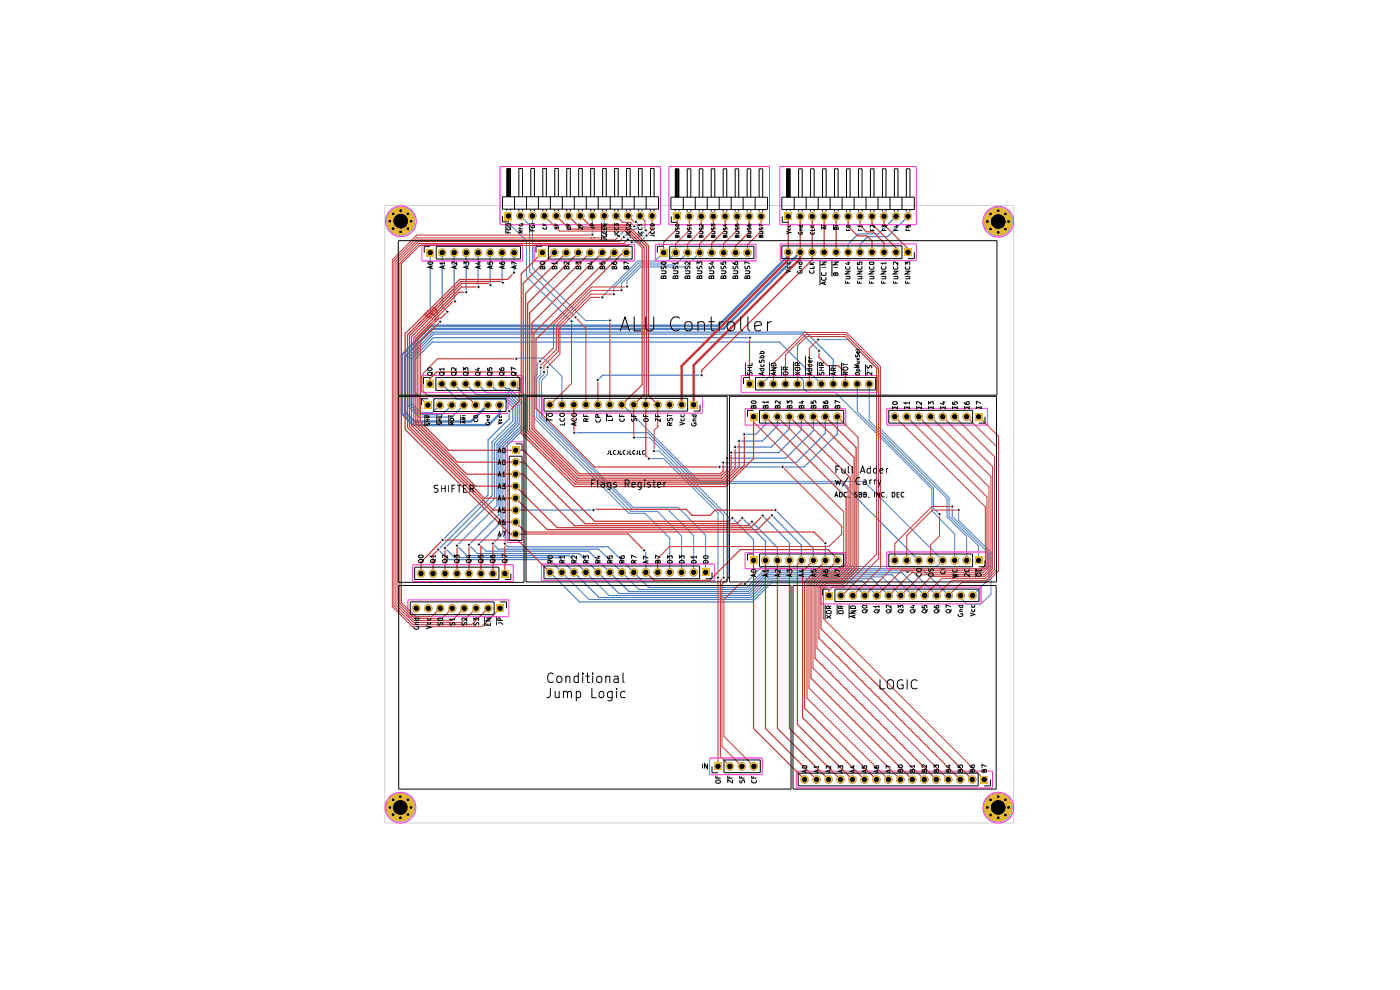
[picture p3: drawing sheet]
<svg xmlns="http://www.w3.org/2000/svg" width="297mm" height="210mm" viewBox="0 0 297 210" stroke-linecap="round" stroke-linejoin="round" font-family="sans-serif">
<g fill="#02ffee">
<path d="M146.3 85h1.7v1.7h-1.7z"/>
<path d="M148.8 120.6h1.7v1.7h-1.7z"/>
<path d="M206.8 118h1.6v1.7h-1.6z"/>
<path d="M159 118h1.7v1.7h-1.7z"/>
<path d="M151.5 161.7h1.7v1.7h-1.7z"/>
<path d="M175 125.5h1.7v1.7h-1.7z"/>
<path d="M106.3 120.8h1.6v1.7h-1.6z"/>
<path d="M105.2 128.2h1.7v1.7h-1.7z"/>
<path d="M159 87.5h1.7v1.7h-1.7z"/>
<path d="M166.4 45h1.7v1.7h-1.7z"/>
<path d="M158.2 80.6h1.7v1.7h-1.7z"/>
<path d="M142.8 45h1.7v1.7h-1.7z"/>
<path d="M140 52.7h1.6v1.7h-1.6z"/>
<path d="M107 45h1.7v1.7h-1.7z"/>
<path d="M114.2 52.7h1.7v1.7h-1.7z"/>
<path d="M108.5 94.7h1.7v1.7h-1.7z"/>
<path d="M206.8 87.5h1.6v1.7h-1.6z"/>
<path d="M191.8 52.7h1.7v1.7h-1.7z"/>
<path d="M207.9 164.5h1.7v1.7h-1.7z"/>
<path d="M90.4 52.7h1.7v1.7h-1.7z"/>
<path d="M89.9 85.1h1.7v1.7h-1.7z"/>
<path d="M90.3 80.6h1.7v1.7h-1.7z"/>
<circle cx="144.6" cy="85.9" r=".89"/>
<circle cx="142.1" cy="85.9" r=".89"/>
<circle cx="139.5" cy="85.9" r=".89"/>
<circle cx="137" cy="85.9" r=".89"/>
<circle cx="134.5" cy="85.9" r=".89"/>
<circle cx="131.9" cy="85.9" r=".89"/>
<circle cx="129.4" cy="85.9" r=".89"/>
<circle cx="126.8" cy="85.9" r=".89"/>
<circle cx="124.3" cy="85.9" r=".89"/>
<circle cx="147.2" cy="121.4" r=".89"/>
<circle cx="144.6" cy="121.4" r=".89"/>
<circle cx="142.1" cy="121.4" r=".89"/>
<circle cx="139.5" cy="121.4" r=".89"/>
<circle cx="146.2" cy="45.9" r=".89"/>
<circle cx="148.8" cy="45.9" r=".89"/>
<circle cx="151.3" cy="45.9" r=".89"/>
<circle cx="153.8" cy="45.9" r=".89"/>
<circle cx="156.4" cy="45.9" r=".89"/>
<circle cx="145.9" cy="53.6" r=".89"/>
<circle cx="148.4" cy="53.6" r=".89"/>
<circle cx="151" cy="53.6" r=".89"/>
<circle cx="153.5" cy="53.6" r=".89"/>
<circle cx="156" cy="53.6" r=".89"/>
<circle cx="200" cy="118.9" r=".89"/>
<circle cx="197.4" cy="118.9" r=".89"/>
<circle cx="194.9" cy="118.9" r=".89"/>
<circle cx="192.4" cy="118.9" r=".89"/>
<circle cx="189.8" cy="118.9" r=".89"/>
<circle cx="193.6" cy="126.3" r=".89"/>
<circle cx="196.2" cy="126.3" r=".89"/>
<circle cx="198.7" cy="126.3" r=".89"/>
<circle cx="167.5" cy="118.9" r=".89"/>
<circle cx="170" cy="118.9" r=".89"/>
<circle cx="172.6" cy="118.9" r=".89"/>
<circle cx="175.1" cy="118.9" r=".89"/>
<circle cx="177.6" cy="118.9" r=".89"/>
<circle cx="205.1" cy="118.9" r=".89"/>
<circle cx="202.5" cy="118.9" r=".89"/>
<circle cx="198.6" cy="165.4" r=".89"/>
<circle cx="201.3" cy="126.3" r=".89"/>
<circle cx="203.8" cy="126.3" r=".89"/>
<circle cx="206.3" cy="126.3" r=".89"/>
<circle cx="162.4" cy="118.9" r=".89"/>
<circle cx="164.9" cy="118.9" r=".89"/>
<circle cx="154.9" cy="162.6" r=".89"/>
<circle cx="157.4" cy="162.6" r=".89"/>
<circle cx="159.9" cy="162.6" r=".89"/>
<circle cx="178.4" cy="126.3" r=".89"/>
<circle cx="180.9" cy="126.3" r=".89"/>
<circle cx="183.5" cy="126.3" r=".89"/>
<circle cx="186" cy="126.3" r=".89"/>
<circle cx="188.6" cy="126.3" r=".89"/>
<circle cx="191.1" cy="126.3" r=".89"/>
<circle cx="137" cy="121.4" r=".89"/>
<circle cx="134.5" cy="121.4" r=".89"/>
<circle cx="131.9" cy="121.4" r=".89"/>
<circle cx="129.4" cy="121.4" r=".89"/>
<circle cx="126.8" cy="121.4" r=".89"/>
<circle cx="124.3" cy="121.4" r=".89"/>
<circle cx="121.8" cy="121.4" r=".89"/>
<circle cx="119.2" cy="121.4" r=".89"/>
<circle cx="116.7" cy="121.4" r=".89"/>
<circle cx="82.7" cy="171.3" r=".47"/>
<circle cx="83.4" cy="172.8" r=".47"/>
<circle cx="83.4" cy="169.7" r=".47"/>
<circle cx="84.9" cy="173.5" r=".47"/>
<circle cx="86.5" cy="172.8" r=".47"/>
<circle cx="84.9" cy="171.3" r="3"/>
<circle cx="86.5" cy="169.7" r=".47"/>
<circle cx="84.9" cy="169" r=".47"/>
<circle cx="87.2" cy="171.3" r=".47"/>
<circle cx="96.9" cy="121.7" r=".89"/>
<circle cx="94.4" cy="121.7" r=".89"/>
<circle cx="91.9" cy="121.7" r=".89"/>
<circle cx="89.3" cy="121.7" r=".89"/>
<circle cx="104.6" cy="121.7" r=".89"/>
<circle cx="102" cy="121.7" r=".89"/>
<circle cx="99.5" cy="121.7" r=".89"/>
<circle cx="103.5" cy="129" r=".89"/>
<circle cx="101" cy="129" r=".89"/>
<circle cx="98.5" cy="129" r=".89"/>
<circle cx="95.9" cy="129" r=".89"/>
<circle cx="93.4" cy="129" r=".89"/>
<circle cx="90.8" cy="129" r=".89"/>
<circle cx="88.3" cy="129" r=".89"/>
<circle cx="162.4" cy="88.4" r=".89"/>
<circle cx="164.9" cy="88.4" r=".89"/>
<circle cx="167.5" cy="88.4" r=".89"/>
<circle cx="170" cy="88.4" r=".89"/>
<circle cx="172.6" cy="88.4" r=".89"/>
<circle cx="175.1" cy="88.4" r=".89"/>
<circle cx="177.6" cy="88.4" r=".89"/>
<circle cx="174.2" cy="81.4" r=".89"/>
<circle cx="176.8" cy="81.4" r=".89"/>
<circle cx="158.9" cy="45.9" r=".89"/>
<circle cx="161.5" cy="45.9" r=".89"/>
<circle cx="169.8" cy="45.9" r=".89"/>
<circle cx="158.6" cy="53.6" r=".89"/>
<circle cx="169.8" cy="53.5" r=".89"/>
<circle cx="167.2" cy="53.5" r=".89"/>
<circle cx="172.3" cy="45.9" r=".89"/>
<circle cx="174.8" cy="45.9" r=".89"/>
<circle cx="177.4" cy="45.9" r=".89"/>
<circle cx="179.9" cy="45.9" r=".89"/>
<circle cx="182.5" cy="45.9" r=".89"/>
<circle cx="161.5" cy="81.4" r=".89"/>
<circle cx="164.1" cy="81.4" r=".89"/>
<circle cx="166.6" cy="81.4" r=".89"/>
<circle cx="169.2" cy="81.4" r=".89"/>
<circle cx="171.7" cy="81.4" r=".89"/>
<circle cx="194.9" cy="88.4" r=".89"/>
<circle cx="192.4" cy="88.4" r=".89"/>
<circle cx="189.8" cy="88.4" r=".89"/>
<circle cx="179.3" cy="81.4" r=".89"/>
<circle cx="181.9" cy="81.4" r=".89"/>
<circle cx="184.4" cy="81.4" r=".89"/>
<circle cx="182.5" cy="53.5" r=".89"/>
<circle cx="179.9" cy="53.5" r=".89"/>
<circle cx="177.4" cy="53.5" r=".89"/>
<circle cx="174.8" cy="53.5" r=".89"/>
<circle cx="172.3" cy="53.5" r=".89"/>
<circle cx="121.8" cy="85.9" r=".89"/>
<circle cx="119.2" cy="85.9" r=".89"/>
<circle cx="116.7" cy="85.9" r=".89"/>
<circle cx="122.7" cy="53.6" r=".89"/>
<circle cx="120.6" cy="45.8" r=".89"/>
<circle cx="123.1" cy="45.8" r=".89"/>
<circle cx="125.6" cy="45.8" r=".89"/>
<circle cx="128.2" cy="45.8" r=".89"/>
<circle cx="130.7" cy="45.8" r=".89"/>
<circle cx="133.3" cy="45.8" r=".89"/>
<circle cx="135.8" cy="45.8" r=".89"/>
<circle cx="138.3" cy="45.8" r=".89"/>
<circle cx="143.3" cy="53.6" r=".89"/>
<circle cx="132.8" cy="53.6" r=".89"/>
<circle cx="110.4" cy="45.8" r=".89"/>
<circle cx="112.9" cy="45.8" r=".89"/>
<circle cx="115.5" cy="45.8" r=".89"/>
<circle cx="109.1" cy="53.6" r=".89"/>
<circle cx="109.4" cy="98" r=".89"/>
<circle cx="109.4" cy="100.6" r=".89"/>
<circle cx="109.4" cy="103.1" r=".89"/>
<circle cx="109.4" cy="105.7" r=".89"/>
<circle cx="109.4" cy="108.2" r=".89"/>
<circle cx="109.4" cy="110.7" r=".89"/>
<circle cx="109.4" cy="113.3" r=".89"/>
<circle cx="118" cy="45.8" r=".89"/>
<circle cx="117.6" cy="53.6" r=".89"/>
<circle cx="120.1" cy="53.6" r=".89"/>
<circle cx="125.2" cy="53.6" r=".89"/>
<circle cx="127.8" cy="53.6" r=".89"/>
<circle cx="130.3" cy="53.6" r=".89"/>
<circle cx="205.1" cy="88.4" r=".89"/>
<circle cx="202.5" cy="88.4" r=".89"/>
<circle cx="200" cy="88.4" r=".89"/>
<circle cx="197.4" cy="88.4" r=".89"/>
<circle cx="210.1" cy="48.6" r=".47"/>
<circle cx="210.1" cy="45.4" r=".47"/>
<circle cx="209.5" cy="47" r=".47"/>
<circle cx="211.8" cy="44.7" r=".47"/>
<circle cx="211.8" cy="47" r="3"/>
<circle cx="214" cy="47" r=".47"/>
<circle cx="213.3" cy="45.4" r=".47"/>
<circle cx="213.3" cy="48.6" r=".47"/>
<circle cx="211.8" cy="49.3" r=".47"/>
<circle cx="185" cy="45.9" r=".89"/>
<circle cx="187.5" cy="45.9" r=".89"/>
<circle cx="190.1" cy="45.9" r=".89"/>
<circle cx="192.6" cy="45.9" r=".89"/>
<circle cx="190.1" cy="53.5" r=".89"/>
<circle cx="187.5" cy="53.5" r=".89"/>
<circle cx="185" cy="53.5" r=".89"/>
<circle cx="213.3" cy="172.9" r=".47"/>
<circle cx="211.8" cy="173.5" r=".47"/>
<circle cx="214" cy="171.3" r=".47"/>
<circle cx="210.1" cy="172.9" r=".47"/>
<circle cx="213.3" cy="169.7" r=".47"/>
<circle cx="211.8" cy="171.3" r="3"/>
<circle cx="209.5" cy="171.3" r=".47"/>
<circle cx="210.1" cy="169.7" r=".47"/>
<circle cx="211.8" cy="169" r=".47"/>
<circle cx="206.2" cy="165.4" r=".89"/>
<circle cx="203.7" cy="165.4" r=".89"/>
<circle cx="201.2" cy="165.4" r=".89"/>
<circle cx="196.1" cy="165.4" r=".89"/>
<circle cx="193.5" cy="165.4" r=".89"/>
<circle cx="191" cy="165.4" r=".89"/>
<circle cx="188.5" cy="165.4" r=".89"/>
<circle cx="185.9" cy="165.4" r=".89"/>
<circle cx="183.4" cy="165.4" r=".89"/>
<circle cx="180.8" cy="165.4" r=".89"/>
<circle cx="178.3" cy="165.4" r=".89"/>
<circle cx="175.8" cy="165.4" r=".89"/>
<circle cx="173.2" cy="165.4" r=".89"/>
<circle cx="170.7" cy="165.4" r=".89"/>
<circle cx="85" cy="46.9" r="3"/>
<circle cx="82.7" cy="46.9" r=".47"/>
<circle cx="85" cy="44.7" r=".47"/>
<circle cx="86.5" cy="45.4" r=".47"/>
<circle cx="83.4" cy="45.4" r=".47"/>
<circle cx="83.4" cy="48.5" r=".47"/>
<circle cx="86.5" cy="48.5" r=".47"/>
<circle cx="87.2" cy="46.9" r=".47"/>
<circle cx="85" cy="49.2" r=".47"/>
<circle cx="93.8" cy="53.6" r=".89"/>
<circle cx="96.4" cy="53.6" r=".89"/>
<circle cx="98.9" cy="53.6" r=".89"/>
<circle cx="101.4" cy="53.6" r=".89"/>
<circle cx="104" cy="53.6" r=".89"/>
<circle cx="106.5" cy="53.6" r=".89"/>
<circle cx="98.4" cy="85.9" r=".89"/>
<circle cx="100.9" cy="85.9" r=".89"/>
<circle cx="103.5" cy="85.9" r=".89"/>
<circle cx="98.8" cy="81.4" r=".89"/>
<circle cx="101.3" cy="81.4" r=".89"/>
<circle cx="93.3" cy="85.9" r=".89"/>
<circle cx="95.8" cy="85.9" r=".89"/>
<circle cx="93.7" cy="81.4" r=".89"/>
<circle cx="96.3" cy="81.4" r=".89"/>
<circle cx="106" cy="85.9" r=".89"/>
<circle cx="103.9" cy="81.4" r=".89"/>
<circle cx="106.4" cy="81.4" r=".89"/>
<circle cx="109" cy="81.4" r=".89"/>
</g>
<g fill="none" stroke="#4d7fc4" stroke-width=".21">
<path d="M107.9 45.8v1.5l3.8 3.8v7.6l9.5 9.5M110.4 45.8l2 2v9.9l9.7 9.6M112.9 45.8v11l11.3 11.2h5.2M125.6 45.8v4M128.2 45.8v3.6l.4 .4M134.5 48h-1.1l-2.1 2M134.9 47.1l.3 .3v.9l-.4 .4h-.9l-1.6 1.6M137 48.9l-1.6 1.6h-1.9l-.3 .3M137.2 50l-1.4 1.4h-1.8M140.8 53.6l-1.9 1.8h-3.6l-7.5 7.5v.2M143.3 53.6l-2.2 2.2h-5.6l-5.3 5.2v1.4M145.9 53.6l-2.7 2.6h-7.5l-3.9 3.9v1.5"/>
<path d="M148.4 53.6l-3 3h-9.5l-2.9 2.9v1.3M109.6 76.1l.1-.2h5.6l3.9 3.9v6.1M114.6 76.6l-.6 .7v2.2l-.6 .5v8.7l20 20.2h3.4l5.3 5.2v7.3M114.7 78v1.4l-.8 .9v8.3l19.9 19.9h5.6l5.2 5.2v7.7M115.4 78.9v.5l-1 1v7.9l19.7 19.7h7.5l5.6 5.6v7.8M116.2 77.9v1.5l-1.3 1.3v7.6l19.4 19.3h9.5l5.9 5.9v7.9M173.6 72.1h6.4l6.4 6.4v12.2l14.9 14.9v3.9l6.3 6.3v3.1M131.9 85.9h.2l16.2 16.2h35l16.7 16.8-1.3 1.2h-37l-3.6 3.8M134.5 92.8h3.3l16.8 16.8v12.9M137.7 97.3h3.1l11.5 11.5v13.7M138.8 95.7h1.1l13.6 13.5v13.3M161.5 81.4l1.6-1.4h6.7l.6 .7v1.7l.9 .8h5.9l20.5 20.5v4.7l4.8 4.9v5.6"/>
<path d="M181.9 81.4v5.9l16.1 16.2v4.3M184.4 81.4v7.8l16.5 16.5v3.9l4.2 4.2v5.1M198 107.8h.1M198 107.8l1.3 1.3M202 107.4v2.2l7.8 7.8v5.5l-3.5 3.4M203.4 108.2v2.2l6.8 6.8v8.9l-2.2 2.1h-2.9l-1.3-1.4v-.5M119.2 121.4l5.8 5.8h34.5l4-4h19.4l3.1 3.1M124.3 121.4l4.9 4.9h29.9l4-4h24l4 4M131.9 121.4l3.7 3.7h23l4-4h30.9l5.2 5.2"/>
</g>
<g fill="none" stroke="#4d7fc4" stroke-width=".25">
<path d="M91.3 53.6v12.5l2.1 2.1M93.8 53.6v11.4l1.1 1.1M96.4 53.6v10.2l.1 .1M98.9 53.6v8.4M101.4 53.6l.1 7.3M104 53.6l.1 6.9M106.5 53.6v6.3h.2M109.1 57.8h.1M109.1 53.6v4.2M190.1 45.9l-3.7 3.7h-4.4l-2.1 2.2v1.7M192.6 45.9l-4.3 4.3h-4.2l-1.6 1.6v1.7M98.9 62h.1"/>
<path d="M148.8 79.6h-21l-1 1M159.1 71.6h-67.2l-4.5 4.6v9.5l1.9 1.8h2.4l1.6-1.6M173.7 74.4l-3.4-3.5h-78.3l-5 5.1v9.9l2.1 2.1h4.7l2-2.1M93.7 81.4l3.2 3.3h10.2l1.7 1.7v2.9l-4.4 4.4v11.5l-11.4 11.4 2.2 2.1h21.4l2.6 2.7M96.3 81.4l2.8 2.8h8.2l2 2v3.5l-4.4 4.3v11.7l-10.5 10.5 2 2.1h22.2l8.5 8.4h32.2l3.9-3.9h21.8l3.6 3.5M98.8 81.4l2.3 2.3h6.3l2.3 2.3v3.8l-4.3 4.4v13.1l-8.5 8.4 2.2 2.2h21.6l3.6 3.5M101.3 81.4l1.9 1.9h4.4l2.6 2.6v4.1l-4.4 4.4v14.8l-6.3 6.4 1.8 1.8h21.6l8.4 8.5h27.6l4-4h26.3l4.4 4.4M103.9 81.4l1.4 1.4h2.5l2.9 2.9v4.6l-4.4 4.3v16.2l-4.7 4.7 1.5 1.4h21.8l8.5 8.6h25.3l4-4h28.6l4.9 4.8M106.4 81.4l1 1h.6l3.1 3v5l-4.4 4.3v18.4l-2.1 2.2 1.1 1.2h21.3l4.9 4.9M108 87.2v1.6l-4.5 4.5v11.7l-9.6 9.6M109 81.4l2.5 2.6v6.6l-4.3 4.3-.1 20.4 .6 .7h21.3l8.7 8.6h20.7l4-4M121.8 91.8h15.6l10.8 10.7h30.4l16.3 16.4"/>
<path d="M162.4 88.4v1.6l-2 2.1h-2.5M164.9 88.4v1.9l-3.2 3.3h-4.9M167.5 88.4v2.5l-3.8 3.9h-7.7M170 88.4v2.8l-4.8 4.8h-10.1M172.6 88.4v3l-5.9 5.8h-12.4M174.2 81.4l-8.8-8.8h-73.7l-3.8 3.8v6.7l2.9 2.8M175.1 88.4v3.5l-6.2 6.2h-15.5M176.8 81.4v-5.1l-5.9-5.9h-79l-5.4 5.5v10.1l2.4 2.5h6.9l2.6-2.6M177.6 88.4v3.6l-7 7.1h-17.9M93.9 114.6h.1M109.4 108.2h16.5M125.9 108.2h.1"/>
<path d="M136.7 116.8l.3 .3v4.3M155.4 109.9l4.5 4.6v4.4M157.5 109.9l4.9 4.9v4.1M159.5 110.7h.1M159.5 110.7l5.4 5.5v2.7M161.8 109.4l5.7 5.7v3.8M163.7 109.3l6.3 6.4v3.2M164.5 108.2l8.1 8.1v2.6M175.1 115.2h.1M175.1 115.2v3.7M116.7 121.4l6.2 6.3h36.7l4.1-4.1h17.1l2.7 2.7M162.4 120.6h.1"/>
<path d="M162.4 120.6h33.2l5.7 5.7"/>
</g>
<path d="M167.2 53.5v.8l-14.8 14.8h-61l-6.1 6.2v12.4l2.3 2.5h16l2.4-2.4v-1.9M169.8 53.5l-16.3 16.3h-61.8l-5.8 5.8v11.9l2 1.9h12l3.6-3.5" fill="none" stroke="#4d7fc4" stroke-width=".51"/>
<path d="M81.6 43.6h133.5v131h-133.5z" fill="none" stroke="#d0d2cd" stroke-width=".21"/>
<g fill="none" stroke="#5994dc" stroke-width=".21">
<circle cx="85" cy="46.9" r="3"/>
<circle cx="211.8" cy="47" r="3"/>
<circle cx="84.9" cy="171.3" r="3"/>
<circle cx="211.8" cy="171.3" r="3"/>
</g>
<g fill="none" stroke="#ff26e2" stroke-width=".21">
<path d="M106.1 35.3h34v12.4h-34zM141.9 35.3h21.3v12.4h-21.3zM165.4 35.3h29v12.4h-29zM89.5 51.8h21.3v3.6h-21.3zM113.3 51.8h21.3v3.6h-21.3zM139 51.8h21.4v3.6h-21.4zM165.5 51.7h28.9v3.6h-28.9zM89.4 79.7h21.3v3.5h-21.3zM157.2 79.7h29v3.5h-29zM89 84.2h18.8v3.5h-18.8zM107.6 93.7h3.5v21.4h-3.5zM115 84.1h34v3.5h-34z"/>
<path d="M158.1 86.7h21.3v3.5h-21.3zM188.1 86.6h21.4v3.6h-21.4zM87.5 119.8h21.4v3.6h-21.4zM114.9 119.6h36.7v3.6h-36.7zM158.1 117.2h21.3v3.4h-21.3zM188.1 117.1h21.4v3.5h-21.4zM86.5 127.3h21.4v3.5h-21.4zM174.1 124.5h34v3.6h-34zM150.5 160.8h11.2v3.5h-11.2zM168.9 163.6h41.7v3.5h-41.7z"/>
<circle cx="85" cy="46.9" r="3.3"/>
<circle cx="211.8" cy="47" r="3.3"/>
<circle cx="85" cy="171.3" r="3.3"/>
<circle cx="211.8" cy="171.3" r="3.3"/>
</g>
<g fill="#d864ff">
<path d="M146.3 85h1.7v1.7h-1.7z"/>
<path d="M148.8 120.6h1.7v1.7h-1.7z"/>
<path d="M206.8 118h1.6v1.7h-1.6z"/>
<path d="M159 118h1.7v1.7h-1.7z"/>
<path d="M151.5 161.7h1.7v1.7h-1.7z"/>
<path d="M175 125.5h1.7v1.7h-1.7z"/>
<path d="M106.3 120.8h1.6v1.7h-1.6z"/>
<path d="M105.2 128.2h1.7v1.7h-1.7z"/>
<path d="M159 87.5h1.7v1.7h-1.7z"/>
<path d="M166.4 45h1.7v1.7h-1.7z"/>
<path d="M158.2 80.6h1.7v1.7h-1.7z"/>
<path d="M142.8 45h1.7v1.7h-1.7z"/>
<path d="M140 52.7h1.6v1.7h-1.6z"/>
<path d="M107 45h1.7v1.7h-1.7z"/>
<path d="M114.2 52.7h1.7v1.7h-1.7z"/>
<path d="M108.5 94.7h1.7v1.7h-1.7z"/>
<path d="M206.8 87.5h1.6v1.7h-1.6z"/>
<path d="M191.8 52.7h1.7v1.7h-1.7z"/>
<path d="M207.9 164.5h1.7v1.7h-1.7z"/>
<path d="M90.4 52.7h1.7v1.7h-1.7z"/>
<path d="M89.9 85.1h1.7v1.7h-1.7z"/>
<path d="M90.3 80.6h1.7v1.7h-1.7z"/>
<circle cx="144.6" cy="85.9" r=".89"/>
<circle cx="142.1" cy="85.9" r=".89"/>
<circle cx="139.5" cy="85.9" r=".89"/>
<circle cx="137" cy="85.9" r=".89"/>
<circle cx="134.5" cy="85.9" r=".89"/>
<circle cx="131.9" cy="85.9" r=".89"/>
<circle cx="129.4" cy="85.9" r=".89"/>
<circle cx="126.8" cy="85.9" r=".89"/>
<circle cx="124.3" cy="85.9" r=".89"/>
<circle cx="147.2" cy="121.4" r=".89"/>
<circle cx="144.6" cy="121.4" r=".89"/>
<circle cx="142.1" cy="121.4" r=".89"/>
<circle cx="139.5" cy="121.4" r=".89"/>
<circle cx="146.2" cy="45.9" r=".89"/>
<circle cx="148.8" cy="45.9" r=".89"/>
<circle cx="151.3" cy="45.9" r=".89"/>
<circle cx="153.8" cy="45.9" r=".89"/>
<circle cx="156.4" cy="45.9" r=".89"/>
<circle cx="145.9" cy="53.6" r=".89"/>
<circle cx="148.4" cy="53.6" r=".89"/>
<circle cx="151" cy="53.6" r=".89"/>
<circle cx="153.5" cy="53.6" r=".89"/>
<circle cx="156" cy="53.6" r=".89"/>
<circle cx="200" cy="118.9" r=".89"/>
<circle cx="197.4" cy="118.9" r=".89"/>
<circle cx="194.9" cy="118.9" r=".89"/>
<circle cx="192.4" cy="118.9" r=".89"/>
<circle cx="189.8" cy="118.9" r=".89"/>
<circle cx="193.6" cy="126.3" r=".89"/>
<circle cx="196.2" cy="126.3" r=".89"/>
<circle cx="198.7" cy="126.3" r=".89"/>
<circle cx="167.5" cy="118.9" r=".89"/>
<circle cx="170" cy="118.9" r=".89"/>
<circle cx="172.6" cy="118.9" r=".89"/>
<circle cx="175.1" cy="118.9" r=".89"/>
<circle cx="177.6" cy="118.9" r=".89"/>
<circle cx="205.1" cy="118.9" r=".89"/>
<circle cx="202.5" cy="118.9" r=".89"/>
<circle cx="198.6" cy="165.4" r=".89"/>
<circle cx="201.3" cy="126.3" r=".89"/>
<circle cx="203.8" cy="126.3" r=".89"/>
<circle cx="206.3" cy="126.3" r=".89"/>
<circle cx="162.4" cy="118.9" r=".89"/>
<circle cx="164.9" cy="118.9" r=".89"/>
<circle cx="154.9" cy="162.6" r=".89"/>
<circle cx="157.4" cy="162.6" r=".89"/>
<circle cx="159.9" cy="162.6" r=".89"/>
<circle cx="178.4" cy="126.3" r=".89"/>
<circle cx="180.9" cy="126.3" r=".89"/>
<circle cx="183.5" cy="126.3" r=".89"/>
<circle cx="186" cy="126.3" r=".89"/>
<circle cx="188.6" cy="126.3" r=".89"/>
<circle cx="191.1" cy="126.3" r=".89"/>
<circle cx="137" cy="121.4" r=".89"/>
<circle cx="134.5" cy="121.4" r=".89"/>
<circle cx="131.9" cy="121.4" r=".89"/>
<circle cx="129.4" cy="121.4" r=".89"/>
<circle cx="126.8" cy="121.4" r=".89"/>
<circle cx="124.3" cy="121.4" r=".89"/>
<circle cx="121.8" cy="121.4" r=".89"/>
<circle cx="119.2" cy="121.4" r=".89"/>
<circle cx="116.7" cy="121.4" r=".89"/>
<circle cx="82.7" cy="171.3" r=".47"/>
<circle cx="83.4" cy="172.8" r=".47"/>
<circle cx="83.4" cy="169.7" r=".47"/>
<circle cx="84.9" cy="173.5" r=".47"/>
<circle cx="86.5" cy="172.8" r=".47"/>
<circle cx="84.9" cy="171.3" r="3"/>
<circle cx="86.5" cy="169.7" r=".47"/>
<circle cx="84.9" cy="169" r=".47"/>
<circle cx="87.2" cy="171.3" r=".47"/>
<circle cx="96.9" cy="121.7" r=".89"/>
<circle cx="94.4" cy="121.7" r=".89"/>
<circle cx="91.9" cy="121.7" r=".89"/>
<circle cx="89.3" cy="121.7" r=".89"/>
<circle cx="104.6" cy="121.7" r=".89"/>
<circle cx="102" cy="121.7" r=".89"/>
<circle cx="99.5" cy="121.7" r=".89"/>
<circle cx="103.5" cy="129" r=".89"/>
<circle cx="101" cy="129" r=".89"/>
<circle cx="98.5" cy="129" r=".89"/>
<circle cx="95.9" cy="129" r=".89"/>
<circle cx="93.4" cy="129" r=".89"/>
<circle cx="90.8" cy="129" r=".89"/>
<circle cx="88.3" cy="129" r=".89"/>
<circle cx="162.4" cy="88.4" r=".89"/>
<circle cx="164.9" cy="88.4" r=".89"/>
<circle cx="167.5" cy="88.4" r=".89"/>
<circle cx="170" cy="88.4" r=".89"/>
<circle cx="172.6" cy="88.4" r=".89"/>
<circle cx="175.1" cy="88.4" r=".89"/>
<circle cx="177.6" cy="88.4" r=".89"/>
<circle cx="174.2" cy="81.4" r=".89"/>
<circle cx="176.8" cy="81.4" r=".89"/>
<circle cx="158.9" cy="45.9" r=".89"/>
<circle cx="161.5" cy="45.9" r=".89"/>
<circle cx="169.8" cy="45.9" r=".89"/>
<circle cx="158.6" cy="53.6" r=".89"/>
<circle cx="169.8" cy="53.5" r=".89"/>
<circle cx="167.2" cy="53.5" r=".89"/>
<circle cx="172.3" cy="45.9" r=".89"/>
<circle cx="174.8" cy="45.9" r=".89"/>
<circle cx="177.4" cy="45.9" r=".89"/>
<circle cx="179.9" cy="45.9" r=".89"/>
<circle cx="182.5" cy="45.9" r=".89"/>
<circle cx="161.5" cy="81.4" r=".89"/>
<circle cx="164.1" cy="81.4" r=".89"/>
<circle cx="166.6" cy="81.4" r=".89"/>
<circle cx="169.2" cy="81.4" r=".89"/>
<circle cx="171.7" cy="81.4" r=".89"/>
<circle cx="194.9" cy="88.4" r=".89"/>
<circle cx="192.4" cy="88.4" r=".89"/>
<circle cx="189.8" cy="88.4" r=".89"/>
<circle cx="179.3" cy="81.4" r=".89"/>
<circle cx="181.9" cy="81.4" r=".89"/>
<circle cx="184.4" cy="81.4" r=".89"/>
<circle cx="182.5" cy="53.5" r=".89"/>
<circle cx="179.9" cy="53.5" r=".89"/>
<circle cx="177.4" cy="53.5" r=".89"/>
<circle cx="174.8" cy="53.5" r=".89"/>
<circle cx="172.3" cy="53.5" r=".89"/>
<circle cx="121.8" cy="85.9" r=".89"/>
<circle cx="119.2" cy="85.9" r=".89"/>
<circle cx="116.7" cy="85.9" r=".89"/>
<circle cx="122.7" cy="53.6" r=".89"/>
<circle cx="120.6" cy="45.8" r=".89"/>
<circle cx="123.1" cy="45.8" r=".89"/>
<circle cx="125.6" cy="45.8" r=".89"/>
<circle cx="128.2" cy="45.8" r=".89"/>
<circle cx="130.7" cy="45.8" r=".89"/>
<circle cx="133.3" cy="45.8" r=".89"/>
<circle cx="135.8" cy="45.8" r=".89"/>
<circle cx="138.3" cy="45.8" r=".89"/>
<circle cx="143.3" cy="53.6" r=".89"/>
<circle cx="132.8" cy="53.6" r=".89"/>
<circle cx="110.4" cy="45.8" r=".89"/>
<circle cx="112.9" cy="45.8" r=".89"/>
<circle cx="115.5" cy="45.8" r=".89"/>
<circle cx="109.1" cy="53.6" r=".89"/>
<circle cx="109.4" cy="98" r=".89"/>
<circle cx="109.4" cy="100.6" r=".89"/>
<circle cx="109.4" cy="103.1" r=".89"/>
<circle cx="109.4" cy="105.7" r=".89"/>
<circle cx="109.4" cy="108.2" r=".89"/>
<circle cx="109.4" cy="110.7" r=".89"/>
<circle cx="109.4" cy="113.3" r=".89"/>
<circle cx="118" cy="45.8" r=".89"/>
<circle cx="117.6" cy="53.6" r=".89"/>
<circle cx="120.1" cy="53.6" r=".89"/>
<circle cx="125.2" cy="53.6" r=".89"/>
<circle cx="127.8" cy="53.6" r=".89"/>
<circle cx="130.3" cy="53.6" r=".89"/>
<circle cx="205.1" cy="88.4" r=".89"/>
<circle cx="202.5" cy="88.4" r=".89"/>
<circle cx="200" cy="88.4" r=".89"/>
<circle cx="197.4" cy="88.4" r=".89"/>
<circle cx="210.1" cy="48.6" r=".47"/>
<circle cx="210.1" cy="45.4" r=".47"/>
<circle cx="209.5" cy="47" r=".47"/>
<circle cx="211.8" cy="44.7" r=".47"/>
<circle cx="211.8" cy="47" r="3"/>
<circle cx="214" cy="47" r=".47"/>
<circle cx="213.3" cy="45.4" r=".47"/>
<circle cx="213.3" cy="48.6" r=".47"/>
<circle cx="211.8" cy="49.3" r=".47"/>
<circle cx="185" cy="45.9" r=".89"/>
<circle cx="187.5" cy="45.9" r=".89"/>
<circle cx="190.1" cy="45.9" r=".89"/>
<circle cx="192.6" cy="45.9" r=".89"/>
<circle cx="190.1" cy="53.5" r=".89"/>
<circle cx="187.5" cy="53.5" r=".89"/>
<circle cx="185" cy="53.5" r=".89"/>
<circle cx="213.3" cy="172.9" r=".47"/>
<circle cx="211.8" cy="173.5" r=".47"/>
<circle cx="214" cy="171.3" r=".47"/>
<circle cx="210.1" cy="172.9" r=".47"/>
<circle cx="213.3" cy="169.7" r=".47"/>
<circle cx="211.8" cy="171.3" r="3"/>
<circle cx="209.5" cy="171.3" r=".47"/>
<circle cx="210.1" cy="169.7" r=".47"/>
<circle cx="211.8" cy="169" r=".47"/>
<circle cx="206.2" cy="165.4" r=".89"/>
<circle cx="203.7" cy="165.4" r=".89"/>
<circle cx="201.2" cy="165.4" r=".89"/>
<circle cx="196.1" cy="165.4" r=".89"/>
<circle cx="193.5" cy="165.4" r=".89"/>
<circle cx="191" cy="165.4" r=".89"/>
<circle cx="188.5" cy="165.4" r=".89"/>
<circle cx="185.9" cy="165.4" r=".89"/>
<circle cx="183.4" cy="165.4" r=".89"/>
<circle cx="180.8" cy="165.4" r=".89"/>
<circle cx="178.3" cy="165.4" r=".89"/>
<circle cx="175.8" cy="165.4" r=".89"/>
<circle cx="173.2" cy="165.4" r=".89"/>
<circle cx="170.7" cy="165.4" r=".89"/>
<circle cx="85" cy="46.9" r="3"/>
<circle cx="82.7" cy="46.9" r=".47"/>
<circle cx="85" cy="44.7" r=".47"/>
<circle cx="86.5" cy="45.4" r=".47"/>
<circle cx="83.4" cy="45.4" r=".47"/>
<circle cx="83.4" cy="48.5" r=".47"/>
<circle cx="86.5" cy="48.5" r=".47"/>
<circle cx="87.2" cy="46.9" r=".47"/>
<circle cx="85" cy="49.2" r=".47"/>
<circle cx="93.8" cy="53.6" r=".89"/>
<circle cx="96.4" cy="53.6" r=".89"/>
<circle cx="98.9" cy="53.6" r=".89"/>
<circle cx="101.4" cy="53.6" r=".89"/>
<circle cx="104" cy="53.6" r=".89"/>
<circle cx="106.5" cy="53.6" r=".89"/>
<circle cx="98.4" cy="85.9" r=".89"/>
<circle cx="100.9" cy="85.9" r=".89"/>
<circle cx="103.5" cy="85.9" r=".89"/>
<circle cx="98.8" cy="81.4" r=".89"/>
<circle cx="101.3" cy="81.4" r=".89"/>
<circle cx="93.3" cy="85.9" r=".89"/>
<circle cx="95.8" cy="85.9" r=".89"/>
<circle cx="93.7" cy="81.4" r=".89"/>
<circle cx="96.3" cy="81.4" r=".89"/>
<circle cx="106" cy="85.9" r=".89"/>
<circle cx="103.9" cy="81.4" r=".89"/>
<circle cx="106.4" cy="81.4" r=".89"/>
<circle cx="109" cy="81.4" r=".89"/>
</g>
<g fill="none" stroke="#c83434" stroke-width=".21">
<path d="M115.5 45.8l3.2 3.2h14l3.5 3.6v.2M125.4 50.5h.1M125.6 49.8l-37.2 .1-5.2 5.2v73.6l4.3 4.2h14.7l3.9-3.9M126 50.5h.1M128.6 49.8l-.7 .7h-39.5l-4.8 4.8v73.2l4 4h12.5l3.4-3.5M130.7 45.8l1.4 1.4h1.6l.8 .8M131.3 50l-.7 .9h-42l-4.6 4.6v72.9l3.8 3.7h10.2l3-3.1M132.3 50.3l-.9 .9h-42.7l-4.3 4.4v72.6l3.5 3.5h8l2.6-2.7M133.2 50.8l-.9 .8h-43.4l-4.1 4.2v72.2l3.3 3.2h5.6l2.2-2.2M133.3 45.8l1.2 1.3h.4M133.7 50h.1M134 51.4l-.7 .7h-44.2l-3.9 3.8v71.9l3 3h3.4l1.8-1.8"/>
<path d="M135.8 45.8l1 1v1.9l.2 .2M138.3 45.8v3l-1.1 1.2M143.7 45.9v2.6l-2.9 2.9v2.2M146.2 45.9v3l-2.9 2.8v1.9M148.8 45.9v3l-2.9 2.8v1.9M151.3 45.9v3l-2.9 2.8v1.9M156.4 45.9v3l-2.9 2.8v1.9M161.5 45.9v3.1l-2.9 2.9v1.7M109.6 76.1h.1M109.6 76.1h-16.8l-3.1 3.1v3.8l1.1 .9h8.1l2 2M121.2 68.2v13.2l-4.5 4.5M122.1 67.3l2.2 2.3v16.3"/>
<path d="M127.8 63.1h-2.5l-6.5 6.5v5.5l-2.6 2.8M129.4 68h.1M129.4 68v17.9M130.2 62.4h-4.9l-6.9 6.9v5.2l-3 3.1v1.3M131.8 61.6h-6.4l-7.4 7.4v5.2l-3.3 3.3v.5M133 60.8l-7.5 .1-8.1 7.9v4.9l-2.8 2.9M173.6 72.1l-1.9 1.8v7.5M134.5 85.9v6.9M139.5 85.9l.1 4.5-.8 .9v4.4M159.9 88.4v1.1l19.1 19v11l-1.6 1.7h-3.2l-2.6 2.5v22.3l19.4 19.4M164.1 81.4v-4.4l6.6-6.5h8.9l7.2 7.2v42.8l-5.9 5.8M164.9 88.4l15 15v16.4l-2.1 2.2h-3.2l-2.1 2.1v17.6l23.6 23.7"/>
<path d="M166 99.1l12.6 12.5v1.7l-2.7 2.6h-33.7l-2.7 2.5v3M166.6 81.4v-6.1l4.3-4.3h8.5l7 6.9v40.6l-7.8 7.8h-.2M169.2 81.4v-8.1l2-1.9h8l6.7 6.7v39.5l-6.9 6.9h-2.4l-.7 .7v1.1M170 88.4l10.8 10.7v21l-2.7 2.8h-3.2l-1.6 1.6v13l27.9 27.9M177.6 88.4l4.4 4.4v27.9l-3.4 3.4h-3.1l-.8 .9v6.2l34.1 34.2M189.8 88.4l19.2 19.1v12.4l-.7 .7h-19.2l-5.6 5.7M192.4 88.4l17 17v14.7l-1 1h-17.1l-5.3 5.2M194.9 88.4l14.9 14.9v16.9l-1.3 1.3h-15.1l-4.8 4.8M197.4 88.4l12.8 12.7v19.3l-1.5 1.5h-13.2l-4.4 4.4M200 88.4l10.6 10.6v21.6l-1.7 1.7h-11.3l-4 4M202.5 88.4l8.5 8.5v23.8l-2 2h-9.2l-3.6 3.6M205.1 88.4l6.3 6.3v26.2l-2.2 2.2h-7.3l-3.2 3.2"/>
<path d="M207.6 88.4l4.2 4.1v28.6l-2.4 2.4h-5.4l-2.7 2.8M177.6 118.9l-1.7 1.8h-1.8l-2.9 2.9v24.5l17.3 17.3M199.3 109.1v4.6l-1.9 1.9v3.3M202 107.4h-4.3l-7.9 7.9v3.6M203.4 108.2h-5.6l-5.4 5.4v5.3M152.3 122.5v40.1M153.5 122.5l-.7 .7v37.2l2.1 2.2M154.6 122.5l-1.4 1.5v34.3l4.2 4.3M158.1 123.9h-1.2l-3.3 3.3v29l6.3 6.4"/>
</g>
<g fill="none" stroke="#c83434" stroke-width=".25">
<path d="M106.7 59.9l-.3-.2h-8.6l-5.7 5.6M109.1 57.8l-1.4 1.5h-10.2l-6.6 6.6-.2 .1M115.1 53.6l-4.5 4.5v33.8l11.2 11.3h32.1l6-5.9v-8.9M117.6 53.6l-6.6 6.5v31.7l11 10.9h31.8l3.5-3.5M118 45.8l2.8 2.8h12l3.9 3.9v31.2l-2.2 2.2M120.1 53.6l-8.6 8.6v29.3l10.8 10.8h31.3l3.2-3.2v-5.5M120.6 45.8l2.3 2.4h10.1l4.2 4.1v32.2l-.2 .2v12l.7 .6M122.7 53.6l-10.8 10.7v27.1l10.5 10.5h31l2.6-2.6v-4.5M123.1 45.8l2 2h8.1l4.4 4.4v31.7l1.9 2M125.2 53.6l-12.8 12.8v24.8l10.2 10.2h30.6l1.9-1.9v-3.5M127.8 53.6l-14.9 14.9v22.5l9.9 9.9h30.2l1.3-1.2v-2.5M130.3 53.6l-17 17v20.2l9.6 9.7h29.9l.6-.6v-1.8"/>
<path d="M132.8 53.6h-.6l-18.5 18.4v14.6l12.5 12.5h26.5M136.2 52.8v28.8l-4.3 4.3M153.8 45.9v2.9l-2.8 2.8v2M158.9 45.9v3.4l-2.9 2.9v1.4M167.2 45.9h.1M167.2 45.9v7.6M169.8 53.5h.1M169.8 45.9v7.6M172.3 45.9h.1M172.3 45.9v9.2l-23.5 23.5v1M174.8 53.5h.1M174.8 45.9v7.6"/>
<path d="M177.4 45.9h.1M177.4 45.9v7.6M179.9 45.9v2.1l2 2h2l1.1 1.1v2.4M182.5 45.9v1.9l1.3 1.4h1.5l2.2 2.4v1.9M185 45.9v1.6l5.1 5.1v.9M187.5 45.9v1.8l5.1 5v.8M90 66.7h.1M90 66.7l-4.1 4.1v20.3l22.3 22.2h25.1l3.4 3.5M90.3 66.5h.1M90.3 66.5l-.3 .2M90.4 67.1h.1M90.4 67h.1"/>
<path d="M90.4 67.1l-4 3.9v19.7l20.1 20h2.9l2 2.2h61.3l2.4 2.3M90.6 66.9l-.2 .1M90.7 66h.1M90.7 66.7h.1M90.7 66l-.4 .5M90.7 66.7l-.3 .4M90.8 67.2h.1M90.9 66.5h.1M91.1 67h.1M91.1 66.3h.1M91.1 67l-4.2 4.2v19.3l17.7 17.7h4.8M91.3 67.4h.1"/>
<path d="M91.3 66.2l-.2 .1M91.3 67.4l-4 4.1v18.8l15.4 15.4h6.7l6.7 6.7h44.6l3-3.1M91.4 70.3h.1M91.4 66h.1M91.4 66.6h.1M91.4 66.6l-.1 .2M91.4 66.6l-.3 .4M91.5 66.5h.1M91.5 66.5l-.1 .1M91.6 65.8h.1M91.7 66.4l-.2 .1M91.8 66.2h.1"/>
<path d="M91.8 66.2l-.3 .3M91.9 65.5h.1M92 66h.1M92 66.7h.1M92 66l-.2 .2M92 66.7l-.7 .7M92.1 65.3h.1M92.1 65.3l-1.4 1.4M92.1 66.5l-.1 .2M92.2 67.8h.1M92.2 67.8l-4 4v18l10.8 10.8h12l10.8 10.9h36.9l.8-.8M92.3 66.5h.1"/>
<path d="M92.4 65.7h.1M92.4 65.7l-.4 .3M92.5 66.2h.1M92.7 66.6h.1M93.4 68.2l-4.2 4.3v17l6 6h15.9l15.1 15.1h28.5l.7-.7M94.9 66.1l-1.3 1.4h-.6l-4.4 4.5v17.7l8.4 8.3h14.2l12.9 13.1h32.2l1.2-1.2M96.5 63.9h-.4l-3.9 3.9M98.9 62h-1.5l-9.6 9.6v18.4l13 13.1h8.6l8.8 8.8h41.1l2.5-2.5M101.5 60.9h-3.6l-5.9 5.8M104.1 60.5l-.3-.4h-5.8l-5.6 5.6M159.1 71.6l-.1 9.8M173.7 74.4v1.4l1.8 1.8h2.3l1.7 1.6-.2 .1v2.1"/>
<path d="M91.2 81.4v-1.1l1.4-1.4h16.3l1.3 1.3v4.9l-2.2 2.1M108 87.2h.1M121.8 85.9v5.9M126.8 80.6v5.3M157.3 99.2h.1M157.9 92.1v6.5l-.6 .6M162.4 88.4l17.1 17.1v14.1l-2 2h-3.1l-2.4 2.3v19.9l21.5 21.6M167.5 88.4l12.8 12.9v18.7l-2.3 2.4h-3.2l-1.9 1.9v15.3l25.7 25.8M172.6 88.4l8.6 8.6v23.4l-2.9 2.9h-3.2l-1.4 1.3v10.8l30 30M175.1 88.4l6.5 6.5v25.7l-3.1 3.1h-3.2l-1.1 1.1v8.5l32 32.1M93 116.6l-1.1 1.1v4M94.4 116.2v5.5"/>
<path d="M96.9 115.7h.1M96.9 115.7v6M99.5 115.6v6.1M101.6 115.5l.4 .3v5.9M104.6 115.3h.1M104.6 115.3v6.4M107.1 115.3v6.4M125.9 108.2l.2-.2h19.4l1.3 1.3h3.8l1.1-1.1h12.8M159.9 118.9v35.6l10.8 10.9M161.8 109.4h.1M162.4 118.9v35.6l10.8 10.9M164.9 118.9v35.6l10.9 10.9"/>
<path d="M167.5 118.9v35.6l10.8 10.9M170 118.9l-.8 .8v34l11.6 11.7M172.6 118.9l-2.3 2.3v31l13.1 13.2M175.1 118.9v.1l-4.4 4.4v26.8l15.2 15.2M177.6 118.9v-.4l-1.9-1.9h-18.6l-6.6 6.5h-11.7l-1.8-1.7M116.7 121.4l-6.9-6.8h-15.9l-4.6 4.6v2.5"/>
</g>
<path d="M167.2 53.5v1.6l-22.6 22.5v8.3M169.8 53.5v1.4l-22.6 22.6v8.4" fill="none" stroke="#c83434" stroke-width=".51"/>
<g fill="#e3b72e">
<path d="M146.3 85h1.7v1.7h-1.7z"/>
<path d="M148.8 120.6h1.7v1.7h-1.7z"/>
<path d="M206.8 118h1.6v1.7h-1.6z"/>
<path d="M159 118h1.7v1.7h-1.7z"/>
<path d="M151.5 161.7h1.7v1.7h-1.7z"/>
<path d="M175 125.5h1.7v1.7h-1.7z"/>
<path d="M106.3 120.8h1.6v1.7h-1.6z"/>
<path d="M105.2 128.2h1.7v1.7h-1.7z"/>
<path d="M159 87.5h1.7v1.7h-1.7z"/>
<path d="M166.4 45h1.7v1.7h-1.7z"/>
<path d="M158.2 80.6h1.7v1.7h-1.7z"/>
<path d="M142.8 45h1.7v1.7h-1.7z"/>
<path d="M140 52.7h1.6v1.7h-1.6z"/>
<path d="M107 45h1.7v1.7h-1.7z"/>
<path d="M114.2 52.7h1.7v1.7h-1.7z"/>
<path d="M108.5 94.7h1.7v1.7h-1.7z"/>
<path d="M206.8 87.5h1.6v1.7h-1.6z"/>
<path d="M191.8 52.7h1.7v1.7h-1.7z"/>
<path d="M207.9 164.5h1.7v1.7h-1.7z"/>
<path d="M90.4 52.7h1.7v1.7h-1.7z"/>
<path d="M89.9 85.1h1.7v1.7h-1.7z"/>
<path d="M90.3 80.6h1.7v1.7h-1.7z"/>
<circle cx="144.6" cy="85.9" r=".89"/>
<circle cx="142.1" cy="85.9" r=".89"/>
<circle cx="139.5" cy="85.9" r=".89"/>
<circle cx="137" cy="85.9" r=".89"/>
<circle cx="134.5" cy="85.9" r=".89"/>
<circle cx="131.9" cy="85.9" r=".89"/>
<circle cx="129.4" cy="85.9" r=".89"/>
<circle cx="126.8" cy="85.9" r=".89"/>
<circle cx="124.3" cy="85.9" r=".89"/>
<circle cx="147.2" cy="121.4" r=".89"/>
<circle cx="144.6" cy="121.4" r=".89"/>
<circle cx="142.1" cy="121.4" r=".89"/>
<circle cx="139.5" cy="121.4" r=".89"/>
<circle cx="146.2" cy="45.9" r=".89"/>
<circle cx="148.8" cy="45.9" r=".89"/>
<circle cx="151.3" cy="45.9" r=".89"/>
<circle cx="153.8" cy="45.9" r=".89"/>
<circle cx="156.4" cy="45.9" r=".89"/>
<circle cx="145.9" cy="53.6" r=".89"/>
<circle cx="148.4" cy="53.6" r=".89"/>
<circle cx="151" cy="53.6" r=".89"/>
<circle cx="153.5" cy="53.6" r=".89"/>
<circle cx="156" cy="53.6" r=".89"/>
<circle cx="200" cy="118.9" r=".89"/>
<circle cx="197.4" cy="118.9" r=".89"/>
<circle cx="194.9" cy="118.9" r=".89"/>
<circle cx="192.4" cy="118.9" r=".89"/>
<circle cx="189.8" cy="118.9" r=".89"/>
<circle cx="193.6" cy="126.3" r=".89"/>
<circle cx="196.2" cy="126.3" r=".89"/>
<circle cx="198.7" cy="126.3" r=".89"/>
<circle cx="167.5" cy="118.9" r=".89"/>
<circle cx="170" cy="118.9" r=".89"/>
<circle cx="172.6" cy="118.9" r=".89"/>
<circle cx="175.1" cy="118.9" r=".89"/>
<circle cx="177.6" cy="118.9" r=".89"/>
<circle cx="205.1" cy="118.9" r=".89"/>
<circle cx="202.5" cy="118.9" r=".89"/>
<circle cx="198.6" cy="165.4" r=".89"/>
<circle cx="201.3" cy="126.3" r=".89"/>
<circle cx="203.8" cy="126.3" r=".89"/>
<circle cx="206.3" cy="126.3" r=".89"/>
<circle cx="162.4" cy="118.9" r=".89"/>
<circle cx="164.9" cy="118.9" r=".89"/>
<circle cx="154.9" cy="162.6" r=".89"/>
<circle cx="157.4" cy="162.6" r=".89"/>
<circle cx="159.9" cy="162.6" r=".89"/>
<circle cx="178.4" cy="126.3" r=".89"/>
<circle cx="180.9" cy="126.3" r=".89"/>
<circle cx="183.5" cy="126.3" r=".89"/>
<circle cx="186" cy="126.3" r=".89"/>
<circle cx="188.6" cy="126.3" r=".89"/>
<circle cx="191.1" cy="126.3" r=".89"/>
<circle cx="137" cy="121.4" r=".89"/>
<circle cx="134.5" cy="121.4" r=".89"/>
<circle cx="131.9" cy="121.4" r=".89"/>
<circle cx="129.4" cy="121.4" r=".89"/>
<circle cx="126.8" cy="121.4" r=".89"/>
<circle cx="124.3" cy="121.4" r=".89"/>
<circle cx="121.8" cy="121.4" r=".89"/>
<circle cx="119.2" cy="121.4" r=".89"/>
<circle cx="116.7" cy="121.4" r=".89"/>
<circle cx="82.7" cy="171.3" r=".47"/>
<circle cx="83.4" cy="172.8" r=".47"/>
<circle cx="83.4" cy="169.7" r=".47"/>
<circle cx="84.9" cy="173.5" r=".47"/>
<circle cx="86.5" cy="172.8" r=".47"/>
<circle cx="84.9" cy="171.3" r="3"/>
<circle cx="86.5" cy="169.7" r=".47"/>
<circle cx="84.9" cy="169" r=".47"/>
<circle cx="87.2" cy="171.3" r=".47"/>
<circle cx="96.9" cy="121.7" r=".89"/>
<circle cx="94.4" cy="121.7" r=".89"/>
<circle cx="91.9" cy="121.7" r=".89"/>
<circle cx="89.3" cy="121.7" r=".89"/>
<circle cx="104.6" cy="121.7" r=".89"/>
<circle cx="102" cy="121.7" r=".89"/>
<circle cx="99.5" cy="121.7" r=".89"/>
<circle cx="103.5" cy="129" r=".89"/>
<circle cx="101" cy="129" r=".89"/>
<circle cx="98.5" cy="129" r=".89"/>
<circle cx="95.9" cy="129" r=".89"/>
<circle cx="93.4" cy="129" r=".89"/>
<circle cx="90.8" cy="129" r=".89"/>
<circle cx="88.3" cy="129" r=".89"/>
<circle cx="162.4" cy="88.4" r=".89"/>
<circle cx="164.9" cy="88.4" r=".89"/>
<circle cx="167.5" cy="88.4" r=".89"/>
<circle cx="170" cy="88.4" r=".89"/>
<circle cx="172.6" cy="88.4" r=".89"/>
<circle cx="175.1" cy="88.4" r=".89"/>
<circle cx="177.6" cy="88.4" r=".89"/>
<circle cx="174.2" cy="81.4" r=".89"/>
<circle cx="176.8" cy="81.4" r=".89"/>
<circle cx="158.9" cy="45.9" r=".89"/>
<circle cx="161.5" cy="45.9" r=".89"/>
<circle cx="169.8" cy="45.9" r=".89"/>
<circle cx="158.6" cy="53.6" r=".89"/>
<circle cx="169.8" cy="53.5" r=".89"/>
<circle cx="167.2" cy="53.5" r=".89"/>
<circle cx="172.3" cy="45.9" r=".89"/>
<circle cx="174.8" cy="45.9" r=".89"/>
<circle cx="177.4" cy="45.9" r=".89"/>
<circle cx="179.9" cy="45.9" r=".89"/>
<circle cx="182.5" cy="45.9" r=".89"/>
<circle cx="161.5" cy="81.4" r=".89"/>
<circle cx="164.1" cy="81.4" r=".89"/>
<circle cx="166.6" cy="81.4" r=".89"/>
<circle cx="169.2" cy="81.4" r=".89"/>
<circle cx="171.7" cy="81.4" r=".89"/>
<circle cx="194.9" cy="88.4" r=".89"/>
<circle cx="192.4" cy="88.4" r=".89"/>
<circle cx="189.8" cy="88.4" r=".89"/>
<circle cx="179.3" cy="81.4" r=".89"/>
<circle cx="181.9" cy="81.4" r=".89"/>
<circle cx="184.4" cy="81.4" r=".89"/>
<circle cx="182.5" cy="53.5" r=".89"/>
<circle cx="179.9" cy="53.5" r=".89"/>
<circle cx="177.4" cy="53.5" r=".89"/>
<circle cx="174.8" cy="53.5" r=".89"/>
<circle cx="172.3" cy="53.5" r=".89"/>
<circle cx="121.8" cy="85.9" r=".89"/>
<circle cx="119.2" cy="85.9" r=".89"/>
<circle cx="116.7" cy="85.9" r=".89"/>
<circle cx="122.7" cy="53.6" r=".89"/>
<circle cx="120.6" cy="45.8" r=".89"/>
<circle cx="123.1" cy="45.8" r=".89"/>
<circle cx="125.6" cy="45.8" r=".89"/>
<circle cx="128.2" cy="45.8" r=".89"/>
<circle cx="130.7" cy="45.8" r=".89"/>
<circle cx="133.3" cy="45.8" r=".89"/>
<circle cx="135.8" cy="45.8" r=".89"/>
<circle cx="138.3" cy="45.8" r=".89"/>
<circle cx="143.3" cy="53.6" r=".89"/>
<circle cx="132.8" cy="53.6" r=".89"/>
<circle cx="110.4" cy="45.8" r=".89"/>
<circle cx="112.9" cy="45.8" r=".89"/>
<circle cx="115.5" cy="45.8" r=".89"/>
<circle cx="109.1" cy="53.6" r=".89"/>
<circle cx="109.4" cy="98" r=".89"/>
<circle cx="109.4" cy="100.6" r=".89"/>
<circle cx="109.4" cy="103.1" r=".89"/>
<circle cx="109.4" cy="105.7" r=".89"/>
<circle cx="109.4" cy="108.2" r=".89"/>
<circle cx="109.4" cy="110.7" r=".89"/>
<circle cx="109.4" cy="113.3" r=".89"/>
<circle cx="118" cy="45.8" r=".89"/>
<circle cx="117.6" cy="53.6" r=".89"/>
<circle cx="120.1" cy="53.6" r=".89"/>
<circle cx="125.2" cy="53.6" r=".89"/>
<circle cx="127.8" cy="53.6" r=".89"/>
<circle cx="130.3" cy="53.6" r=".89"/>
<circle cx="205.1" cy="88.4" r=".89"/>
<circle cx="202.5" cy="88.4" r=".89"/>
<circle cx="200" cy="88.4" r=".89"/>
<circle cx="197.4" cy="88.4" r=".89"/>
<circle cx="210.1" cy="48.6" r=".47"/>
<circle cx="210.1" cy="45.4" r=".47"/>
<circle cx="209.5" cy="47" r=".47"/>
<circle cx="211.8" cy="44.7" r=".47"/>
<circle cx="211.8" cy="47" r="3"/>
<circle cx="214" cy="47" r=".47"/>
<circle cx="213.3" cy="45.4" r=".47"/>
<circle cx="213.3" cy="48.6" r=".47"/>
<circle cx="211.8" cy="49.3" r=".47"/>
<circle cx="185" cy="45.9" r=".89"/>
<circle cx="187.5" cy="45.9" r=".89"/>
<circle cx="190.1" cy="45.9" r=".89"/>
<circle cx="192.6" cy="45.9" r=".89"/>
<circle cx="190.1" cy="53.5" r=".89"/>
<circle cx="187.5" cy="53.5" r=".89"/>
<circle cx="185" cy="53.5" r=".89"/>
<circle cx="213.3" cy="172.9" r=".47"/>
<circle cx="211.8" cy="173.5" r=".47"/>
<circle cx="214" cy="171.3" r=".47"/>
<circle cx="210.1" cy="172.9" r=".47"/>
<circle cx="213.3" cy="169.7" r=".47"/>
<circle cx="211.8" cy="171.3" r="3"/>
<circle cx="209.5" cy="171.3" r=".47"/>
<circle cx="210.1" cy="169.7" r=".47"/>
<circle cx="211.8" cy="169" r=".47"/>
<circle cx="206.2" cy="165.4" r=".89"/>
<circle cx="203.7" cy="165.4" r=".89"/>
<circle cx="201.2" cy="165.4" r=".89"/>
<circle cx="196.1" cy="165.4" r=".89"/>
<circle cx="193.5" cy="165.4" r=".89"/>
<circle cx="191" cy="165.4" r=".89"/>
<circle cx="188.5" cy="165.4" r=".89"/>
<circle cx="185.9" cy="165.4" r=".89"/>
<circle cx="183.4" cy="165.4" r=".89"/>
<circle cx="180.8" cy="165.4" r=".89"/>
<circle cx="178.3" cy="165.4" r=".89"/>
<circle cx="175.8" cy="165.4" r=".89"/>
<circle cx="173.2" cy="165.4" r=".89"/>
<circle cx="170.7" cy="165.4" r=".89"/>
<circle cx="85" cy="46.9" r="3"/>
<circle cx="82.7" cy="46.9" r=".47"/>
<circle cx="85" cy="44.7" r=".47"/>
<circle cx="86.5" cy="45.4" r=".47"/>
<circle cx="83.4" cy="45.4" r=".47"/>
<circle cx="83.4" cy="48.5" r=".47"/>
<circle cx="86.5" cy="48.5" r=".47"/>
<circle cx="87.2" cy="46.9" r=".47"/>
<circle cx="85" cy="49.2" r=".47"/>
<circle cx="93.8" cy="53.6" r=".89"/>
<circle cx="96.4" cy="53.6" r=".89"/>
<circle cx="98.9" cy="53.6" r=".89"/>
<circle cx="101.4" cy="53.6" r=".89"/>
<circle cx="104" cy="53.6" r=".89"/>
<circle cx="106.5" cy="53.6" r=".89"/>
<circle cx="98.4" cy="85.9" r=".89"/>
<circle cx="100.9" cy="85.9" r=".89"/>
<circle cx="103.5" cy="85.9" r=".89"/>
<circle cx="98.8" cy="81.4" r=".89"/>
<circle cx="101.3" cy="81.4" r=".89"/>
<circle cx="93.3" cy="85.9" r=".89"/>
<circle cx="95.8" cy="85.9" r=".89"/>
<circle cx="93.7" cy="81.4" r=".89"/>
<circle cx="96.3" cy="81.4" r=".89"/>
<circle cx="106" cy="85.9" r=".89"/>
<circle cx="103.9" cy="81.4" r=".89"/>
<circle cx="106.4" cy="81.4" r=".89"/>
<circle cx="109" cy="81.4" r=".89"/>
</g>
<g fill="#ececec">
<circle cx="202" cy="107.4" r=".47"/>
<circle cx="203.4" cy="108.2" r=".47"/>
<circle cx="166" cy="99.1" r=".47"/>
<circle cx="175.1" cy="115.2" r=".47"/>
<circle cx="199.3" cy="109.1" r=".47"/>
<circle cx="134.5" cy="92.8" r=".47"/>
<circle cx="137.7" cy="97.3" r=".47"/>
<circle cx="138.8" cy="95.7" r=".47"/>
<circle cx="153.4" cy="98.1" r=".47"/>
<circle cx="152.3" cy="122.5" r=".47"/>
<circle cx="153.5" cy="122.5" r=".47"/>
<circle cx="136.7" cy="116.8" r=".47"/>
<circle cx="152.7" cy="99.1" r=".47"/>
<circle cx="154.3" cy="97.2" r=".47"/>
<circle cx="155.1" cy="96" r=".47"/>
<circle cx="156" cy="94.8" r=".47"/>
<circle cx="156.8" cy="93.6" r=".47"/>
<circle cx="157.9" cy="92.1" r=".47"/>
<circle cx="158.1" cy="123.9" r=".47"/>
<circle cx="154.6" cy="122.5" r=".47"/>
<circle cx="164.5" cy="108.2" r=".47"/>
<circle cx="163.7" cy="109.3" r=".47"/>
<circle cx="161.8" cy="109.4" r=".47"/>
<circle cx="159.5" cy="110.7" r=".47"/>
<circle cx="157.5" cy="109.9" r=".47"/>
<circle cx="155.4" cy="109.9" r=".47"/>
<circle cx="159.1" cy="71.6" r=".47"/>
<circle cx="173.7" cy="74.4" r=".47"/>
<circle cx="148.8" cy="79.6" r=".47"/>
<circle cx="173.6" cy="72.1" r=".47"/>
<circle cx="93.9" cy="114.6" r=".47"/>
<circle cx="93" cy="116.6" r=".47"/>
<circle cx="94.4" cy="116.2" r=".47"/>
<circle cx="96.9" cy="115.7" r=".47"/>
<circle cx="99.5" cy="115.6" r=".47"/>
<circle cx="101.6" cy="115.5" r=".47"/>
<circle cx="104.6" cy="115.3" r=".47"/>
<circle cx="107.1" cy="115.3" r=".47"/>
<circle cx="125.9" cy="108.2" r=".47"/>
<circle cx="108" cy="87.2" r=".47"/>
<circle cx="96.5" cy="63.9" r=".47"/>
<circle cx="94.9" cy="66.1" r=".47"/>
<circle cx="93.4" cy="68.2" r=".47"/>
<circle cx="109.6" cy="76.1" r=".47"/>
<circle cx="109.1" cy="57.8" r=".47"/>
<circle cx="106.7" cy="59.9" r=".47"/>
<circle cx="104.1" cy="60.5" r=".47"/>
<circle cx="101.5" cy="60.9" r=".47"/>
<circle cx="98.9" cy="62" r=".47"/>
<circle cx="121.8" cy="91.8" r=".47"/>
<circle cx="126.8" cy="80.6" r=".47"/>
<circle cx="116.2" cy="77.9" r=".47"/>
<circle cx="115.4" cy="78.9" r=".47"/>
<circle cx="114.7" cy="78" r=".47"/>
<circle cx="114.6" cy="76.6" r=".47"/>
<circle cx="127.8" cy="63.1" r=".47"/>
<circle cx="130.2" cy="62.4" r=".47"/>
<circle cx="129.4" cy="68" r=".47"/>
<circle cx="122.1" cy="67.3" r=".47"/>
<circle cx="121.2" cy="68.2" r=".47"/>
<circle cx="131.8" cy="61.6" r=".47"/>
<circle cx="133" cy="60.8" r=".47"/>
<circle cx="132.3" cy="50.3" r=".47"/>
<circle cx="133.2" cy="50.8" r=".47"/>
<circle cx="134" cy="51.4" r=".47"/>
<circle cx="125.6" cy="49.8" r=".47"/>
<circle cx="128.6" cy="49.8" r=".47"/>
<circle cx="131.3" cy="50" r=".47"/>
<circle cx="134.5" cy="48" r=".47"/>
<circle cx="134.9" cy="47.1" r=".47"/>
<circle cx="137" cy="48.9" r=".47"/>
<circle cx="137.2" cy="50" r=".47"/>
</g>
<g fill="#000">
<path d="M82.5 46.7h.4v.4h-.4zM83.2 45.2h.4v.4h-.4zM83.2 48.3h.4v.4h-.4zM84.8 44.5h.4v.4h-.4zM84.8 49h.4v.4h-.4zM86.3 45.2h.4v.4h-.4zM86.3 48.3h.4v.4h-.4zM87 46.7h.4v.4h-.4zM106.6 59.8l.3 .1-.1 .2-.3-.2zM108.9 57.6l.4 .2-.1 .2-.4-.2zM125.5 49.6l.4 .2-.2 .2-.3-.2zM128.5 49.6l.3 .2-.1 .2-.3-.2z"/>
<path d="M131.2 49.8l.3 .2-.1 .2-.3-.2zM132.2 50.1l.3 .2-.1 .2-.3-.2zM133.1 50.6l.3 .2-.1 .2-.3-.2zM133.9 51.2l.3 .2-.1 .2-.3-.2zM134.4 47.8l.3 .2-.1 .2-.3-.2zM134.8 46.9l.3 .2-.1 .2-.3-.2zM136.9 48.7l.3 .2-.1 .1-.3-.1zM137.1 49.8l.3 .2-.1 .1-.4-.1zM209.3 46.8h.4v.4h-.4zM209.9 48.4h.4v.4h-.4zM209.9 45.2h.4v.4h-.4zM211.5 44.5h.5v.4h-.5z"/>
<path d="M211.5 49.1h.5v.4h-.5zM213.1 45.2h.4v.4h-.4zM213.1 48.4h.4v.4h-.4zM213.7 46.8h.5v.4h-.5zM93.3 68.1l.3 .1-.1 .2-.3-.2zM94.8 65.9l.3 .2-.1 .2-.3-.2zM96.4 63.7l.3 .2-.1 .2-.3-.2zM98.8 61.8l.3 .2-.1 .2-.3-.2zM101.4 60.7l.3 .2-.1 .2-.3-.2zM104 60.3l.3 .2-.1 .1-.4-.1zM109.5 75.9l.3 .2-.1 .2-.4-.2zM114.5 76.4l.3 .2-.1 .2-.4-.2z"/>
<path d="M114.6 77.8l.3 .2-.1 .2-.3-.2zM115.3 78.7l.3 .2-.1 .2-.3-.2zM116.1 77.7l.3 .2-.1 .2-.3-.2zM121.1 68l.4 .2-.2 .1-.3-.1zM122 67.1l.3 .2-.1 .2-.3-.2zM127.7 62.9l.3 .2-.1 .2-.3-.2zM129.3 67.8l.3 .2-.1 .2-.3-.2zM130.1 62.2l.3 .2-.1 .2-.3-.2zM131.7 61.4l.3 .2-.1 .1-.3-.1zM132.9 60.6l.3 .2-.1 .2-.3-.2zM148.7 79.4l.4 .2-.2 .2-.3-.2zM159 71.4l.3 .2-.1 .2-.3-.2z"/>
<path d="M173.5 71.9l.3 .2-.1 .1-.3-.1zM173.6 74.2l.3 .2-.1 .2-.3-.2zM107.9 87l.3 .2-.1 .2-.3-.2zM121.7 91.6l.3 .2-.1 .2-.3-.2zM126.7 80.4l.3 .2-.1 .2-.3-.2zM134.4 92.6l.3 .2-.1 .2-.3-.2zM137.6 97.1l.3 .2-.1 .2-.3-.2zM138.7 95.5l.3 .2-.1 .2-.3-.2zM152.6 98.9l.3 .2-.1 .1-.4-.1zM153.3 97.9l.3 .2-.1 .2-.3-.2zM154.2 97l.3 .2-.1 .2-.3-.2zM155 95.8l.3 .2-.1 .2-.3-.2z"/>
<path d="M155.9 94.6l.3 .2-.1 .2-.4-.2zM156.7 93.4l.3 .2-.1 .1-.3-.1zM157.8 91.9l.3 .2-.1 .2-.3-.2zM165.9 98.9l.3 .2-.1 .1-.3-.1zM92.9 116.4l.3 .2-.1 .2-.3-.2zM93.8 114.4l.3 .2-.1 .1-.3-.1zM94.3 116.1l.3 .1-.1 .2-.3-.2zM96.8 115.6l.4 .1-.2 .2-.3-.2zM99.4 115.4l.3 .2-.1 .2-.3-.2zM101.5 115.3l.3 .2-.1 .2-.3-.2zM104.5 115.1l.3 .2-.1 .2-.3-.2zM107 115.1l.3 .2-.1 .2-.3-.2z"/>
<path d="M125.8 108l.3 .2-.1 .2-.3-.2zM136.6 116.6l.3 .2-.1 .1-.4-.1zM155.3 109.7l.3 .2-.1 .2-.3-.2zM157.4 109.7l.3 .2-.1 .2-.3-.2zM159.4 110.5l.3 .2-.1 .1-.3-.1zM161.7 109.2l.3 .2-.1 .2-.3-.2zM163.6 109.1l.4 .2-.2 .2-.3-.2zM164.4 108l.3 .2-.1 .2-.3-.2zM175 115l.3 .2-.1 .2-.3-.2zM199.2 108.9l.3 .2-.1 .1-.3-.1zM201.9 107.3l.3 .1-.1 .2-.3-.2zM203.3 108l.3 .2-.1 .2-.3-.2z"/>
<path d="M152.2 122.3l.3 .2-.1 .2-.3-.2zM153.4 122.3l.3 .2-.1 .2-.3-.2zM154.5 122.3l.3 .2-.1 .2-.3-.2zM158 123.7l.3 .2-.1 .2-.3-.2zM82.5 171.1h.4v.4h-.4zM83.2 172.6h.4v.4h-.4zM83.2 169.4h.4v.5h-.4zM84.7 173.3h.4v.4h-.4zM84.7 168.8h.4v.4h-.4zM86.3 172.6h.4v.4h-.4zM86.3 169.4h.4v.5h-.4zM87 171.1h.4v.4h-.4z"/>
<path d="M209.3 171.1h.4v.4h-.4zM209.9 172.7h.4v.4h-.4zM209.9 169.4h.4v.5h-.4zM211.5 173.3h.5v.4h-.5zM211.5 168.8h.5v.4h-.5zM213.1 172.7h.4v.4h-.4zM213.1 169.4h.4v.5h-.4zM213.7 171.1h.5v.4h-.5z"/>
<circle cx="85" cy="46.9" r="1.57"/>
<circle cx="91.3" cy="53.6" r=".55"/>
<circle cx="93.8" cy="53.6" r=".55"/>
<circle cx="96.4" cy="53.6" r=".55"/>
<circle cx="98.9" cy="53.6" r=".55"/>
<circle cx="101.4" cy="53.6" r=".55"/>
<circle cx="104" cy="53.6" r=".55"/>
<circle cx="106.5" cy="53.6" r=".55"/>
<circle cx="107.9" cy="45.8" r=".55"/>
<circle cx="109.1" cy="53.6" r=".55"/>
<circle cx="110.4" cy="45.8" r=".55"/>
<circle cx="112.9" cy="45.8" r=".55"/>
<circle cx="115.1" cy="53.6" r=".55"/>
<circle cx="115.5" cy="45.8" r=".55"/>
<circle cx="117.6" cy="53.6" r=".55"/>
<circle cx="118" cy="45.8" r=".55"/>
<circle cx="120.1" cy="53.6" r=".55"/>
<circle cx="120.6" cy="45.8" r=".55"/>
<circle cx="122.7" cy="53.6" r=".55"/>
<circle cx="123.1" cy="45.8" r=".55"/>
<circle cx="125.2" cy="53.6" r=".55"/>
<circle cx="125.6" cy="45.8" r=".55"/>
<circle cx="127.8" cy="53.6" r=".55"/>
<circle cx="128.2" cy="45.8" r=".55"/>
<circle cx="130.3" cy="53.6" r=".55"/>
<circle cx="130.7" cy="45.8" r=".55"/>
<circle cx="132.8" cy="53.6" r=".55"/>
<circle cx="133.3" cy="45.8" r=".55"/>
<circle cx="135.8" cy="45.8" r=".55"/>
<circle cx="138.3" cy="45.8" r=".55"/>
<circle cx="140.8" cy="53.6" r=".55"/>
<circle cx="143.3" cy="53.6" r=".55"/>
<circle cx="143.7" cy="45.9" r=".55"/>
<circle cx="145.9" cy="53.6" r=".55"/>
<circle cx="146.2" cy="45.9" r=".55"/>
<circle cx="148.4" cy="53.6" r=".55"/>
<circle cx="148.8" cy="45.9" r=".55"/>
<circle cx="151" cy="53.6" r=".55"/>
<circle cx="151.3" cy="45.9" r=".55"/>
<circle cx="153.5" cy="53.6" r=".55"/>
<circle cx="153.8" cy="45.9" r=".55"/>
<circle cx="156" cy="53.6" r=".55"/>
<circle cx="156.4" cy="45.9" r=".55"/>
<circle cx="158.6" cy="53.6" r=".55"/>
<circle cx="158.9" cy="45.9" r=".55"/>
<circle cx="161.5" cy="45.9" r=".55"/>
<circle cx="167.2" cy="45.9" r=".55"/>
<circle cx="167.2" cy="53.5" r=".55"/>
<circle cx="169.8" cy="45.9" r=".55"/>
<circle cx="169.8" cy="53.5" r=".55"/>
<circle cx="172.3" cy="45.9" r=".55"/>
<circle cx="172.3" cy="53.5" r=".55"/>
<circle cx="174.8" cy="45.9" r=".55"/>
<circle cx="174.8" cy="53.5" r=".55"/>
<circle cx="177.4" cy="45.9" r=".55"/>
<circle cx="177.4" cy="53.5" r=".55"/>
<circle cx="179.9" cy="45.9" r=".55"/>
<circle cx="179.9" cy="53.5" r=".55"/>
<circle cx="182.5" cy="45.9" r=".55"/>
<circle cx="182.5" cy="53.5" r=".55"/>
<circle cx="185" cy="45.9" r=".55"/>
<circle cx="185" cy="53.5" r=".55"/>
<circle cx="187.5" cy="45.9" r=".55"/>
<circle cx="187.5" cy="53.5" r=".55"/>
<circle cx="190.1" cy="45.9" r=".55"/>
<circle cx="190.1" cy="53.5" r=".55"/>
<circle cx="192.6" cy="45.9" r=".55"/>
<circle cx="192.6" cy="53.5" r=".55"/>
<circle cx="211.8" cy="47" r="1.57"/>
<circle cx="90.8" cy="85.9" r=".55"/>
<circle cx="91.2" cy="81.4" r=".55"/>
<circle cx="93.3" cy="85.9" r=".55"/>
<circle cx="93.7" cy="81.4" r=".55"/>
<circle cx="95.8" cy="85.9" r=".55"/>
<circle cx="96.3" cy="81.4" r=".55"/>
<circle cx="98.4" cy="85.9" r=".55"/>
<circle cx="98.8" cy="81.4" r=".55"/>
<circle cx="100.9" cy="85.9" r=".55"/>
<circle cx="101.3" cy="81.4" r=".55"/>
<circle cx="103.5" cy="85.9" r=".55"/>
<circle cx="103.9" cy="81.4" r=".55"/>
<circle cx="106" cy="85.9" r=".55"/>
<circle cx="106.4" cy="81.4" r=".55"/>
<circle cx="109" cy="81.4" r=".55"/>
<circle cx="109.4" cy="95.5" r=".55"/>
<circle cx="109.4" cy="98" r=".55"/>
<circle cx="116.7" cy="85.9" r=".55"/>
<circle cx="119.2" cy="85.9" r=".55"/>
<circle cx="121.8" cy="85.9" r=".55"/>
<circle cx="124.3" cy="85.9" r=".55"/>
<circle cx="126.8" cy="85.9" r=".55"/>
<circle cx="129.4" cy="85.9" r=".55"/>
<circle cx="131.9" cy="85.9" r=".55"/>
<circle cx="134.5" cy="85.9" r=".55"/>
<circle cx="137" cy="85.9" r=".55"/>
<circle cx="139.5" cy="85.9" r=".55"/>
<circle cx="142.1" cy="85.9" r=".55"/>
<circle cx="144.6" cy="85.9" r=".55"/>
<circle cx="147.2" cy="85.9" r=".55"/>
<circle cx="159" cy="81.4" r=".55"/>
<circle cx="159.9" cy="88.4" r=".55"/>
<circle cx="161.5" cy="81.4" r=".55"/>
<circle cx="162.4" cy="88.4" r=".55"/>
<circle cx="164.1" cy="81.4" r=".55"/>
<circle cx="164.9" cy="88.4" r=".55"/>
<circle cx="166.6" cy="81.4" r=".55"/>
<circle cx="167.5" cy="88.4" r=".55"/>
<circle cx="169.2" cy="81.4" r=".55"/>
<circle cx="170" cy="88.4" r=".55"/>
<circle cx="171.7" cy="81.4" r=".55"/>
<circle cx="172.6" cy="88.4" r=".55"/>
<circle cx="174.2" cy="81.4" r=".55"/>
<circle cx="175.1" cy="88.4" r=".55"/>
<circle cx="176.8" cy="81.4" r=".55"/>
<circle cx="177.6" cy="88.4" r=".55"/>
<circle cx="179.3" cy="81.4" r=".55"/>
<circle cx="181.9" cy="81.4" r=".55"/>
<circle cx="184.4" cy="81.4" r=".55"/>
<circle cx="189.8" cy="88.4" r=".55"/>
<circle cx="192.4" cy="88.4" r=".55"/>
<circle cx="194.9" cy="88.4" r=".55"/>
<circle cx="197.4" cy="88.4" r=".55"/>
<circle cx="200" cy="88.4" r=".55"/>
<circle cx="202.5" cy="88.4" r=".55"/>
<circle cx="205.1" cy="88.4" r=".55"/>
<circle cx="207.6" cy="88.4" r=".55"/>
<circle cx="109.4" cy="105.7" r=".55"/>
<circle cx="109.4" cy="110.7" r=".55"/>
<circle cx="109.4" cy="108.2" r=".55"/>
<circle cx="109.4" cy="103.1" r=".55"/>
<circle cx="109.4" cy="113.3" r=".55"/>
<circle cx="109.4" cy="100.6" r=".55"/>
<circle cx="159.9" cy="118.9" r=".55"/>
<circle cx="162.4" cy="118.9" r=".55"/>
<circle cx="164.9" cy="118.9" r=".55"/>
<circle cx="167.5" cy="118.9" r=".55"/>
<circle cx="170" cy="118.9" r=".55"/>
<circle cx="172.6" cy="118.9" r=".55"/>
<circle cx="175.1" cy="118.9" r=".55"/>
<circle cx="177.6" cy="118.9" r=".55"/>
<circle cx="189.8" cy="118.9" r=".55"/>
<circle cx="192.4" cy="118.9" r=".55"/>
<circle cx="194.9" cy="118.9" r=".55"/>
<circle cx="197.4" cy="118.9" r=".55"/>
<circle cx="200" cy="118.9" r=".55"/>
<circle cx="202.5" cy="118.9" r=".55"/>
<circle cx="205.1" cy="118.9" r=".55"/>
<circle cx="207.6" cy="118.9" r=".55"/>
<circle cx="88.3" cy="129" r=".55"/>
<circle cx="89.3" cy="121.7" r=".55"/>
<circle cx="90.8" cy="129" r=".55"/>
<circle cx="91.9" cy="121.7" r=".55"/>
<circle cx="93.4" cy="129" r=".55"/>
<circle cx="94.4" cy="121.7" r=".55"/>
<circle cx="95.9" cy="129" r=".55"/>
<circle cx="96.9" cy="121.7" r=".55"/>
<circle cx="98.5" cy="129" r=".55"/>
<circle cx="99.5" cy="121.7" r=".55"/>
<circle cx="101" cy="129" r=".55"/>
<circle cx="102" cy="121.7" r=".55"/>
<circle cx="103.5" cy="129" r=".55"/>
<circle cx="104.6" cy="121.7" r=".55"/>
<circle cx="106.1" cy="129" r=".55"/>
<circle cx="107.1" cy="121.7" r=".55"/>
<circle cx="116.7" cy="121.4" r=".55"/>
<circle cx="119.2" cy="121.4" r=".55"/>
<circle cx="121.8" cy="121.4" r=".55"/>
<circle cx="124.3" cy="121.4" r=".55"/>
<circle cx="126.8" cy="121.4" r=".55"/>
<circle cx="129.4" cy="121.4" r=".55"/>
<circle cx="131.9" cy="121.4" r=".55"/>
<circle cx="134.5" cy="121.4" r=".55"/>
<circle cx="137" cy="121.4" r=".55"/>
<circle cx="139.5" cy="121.4" r=".55"/>
<circle cx="142.1" cy="121.4" r=".55"/>
<circle cx="144.6" cy="121.4" r=".55"/>
<circle cx="147.2" cy="121.4" r=".55"/>
<circle cx="149.7" cy="121.4" r=".55"/>
<circle cx="175.9" cy="126.3" r=".55"/>
<circle cx="178.4" cy="126.3" r=".55"/>
<circle cx="180.9" cy="126.3" r=".55"/>
<circle cx="183.5" cy="126.3" r=".55"/>
<circle cx="186" cy="126.3" r=".55"/>
<circle cx="188.6" cy="126.3" r=".55"/>
<circle cx="191.1" cy="126.3" r=".55"/>
<circle cx="193.6" cy="126.3" r=".55"/>
<circle cx="196.2" cy="126.3" r=".55"/>
<circle cx="198.7" cy="126.3" r=".55"/>
<circle cx="201.3" cy="126.3" r=".55"/>
<circle cx="203.8" cy="126.3" r=".55"/>
<circle cx="206.3" cy="126.3" r=".55"/>
<circle cx="84.9" cy="171.3" r="1.57"/>
<circle cx="152.3" cy="162.6" r=".55"/>
<circle cx="154.9" cy="162.6" r=".55"/>
<circle cx="157.4" cy="162.6" r=".55"/>
<circle cx="159.9" cy="162.6" r=".55"/>
<circle cx="170.7" cy="165.4" r=".55"/>
<circle cx="173.2" cy="165.4" r=".55"/>
<circle cx="175.8" cy="165.4" r=".55"/>
<circle cx="178.3" cy="165.4" r=".55"/>
<circle cx="180.8" cy="165.4" r=".55"/>
<circle cx="183.4" cy="165.4" r=".55"/>
<circle cx="185.9" cy="165.4" r=".55"/>
<circle cx="188.5" cy="165.4" r=".55"/>
<circle cx="191" cy="165.4" r=".55"/>
<circle cx="193.5" cy="165.4" r=".55"/>
<circle cx="196.1" cy="165.4" r=".55"/>
<circle cx="198.6" cy="165.4" r=".55"/>
<circle cx="201.2" cy="165.4" r=".55"/>
<circle cx="203.7" cy="165.4" r=".55"/>
<circle cx="206.2" cy="165.4" r=".55"/>
<circle cx="208.8" cy="165.4" r=".55"/>
<circle cx="211.8" cy="171.3" r="1.57"/>
</g>
<g fill="none" stroke="#000" stroke-width=".21">
<path d="M107.6 35.7v6M107.7 35.7v6M107.9 35.7v6M108 35.7v6M108.2 35.7v6M143.3 35.8v6M143.5 35.8v6M143.6 35.8v6M143.7 35.8v6M143.8 35.8v6M143.9 35.8v6M167 35.8v6"/>
<path d="M167.1 35.8v6M167.3 35.8v6M167.4 35.8v6M167.5 35.8v6M84.5 51.1h127v32.7h-127zM90.8 55.7a.63 .63 0 0 1 1 .1 .54 .54 0 0 1-.5 .3 .54 .54 0 0 1-.5-.4zM91.3 52.2h-1.3v1.4M91.5 56.4v.5M91.8 56.3l-1 .4 1 .3M92.5 52.2h17.9v2.7h-17.9zM94 56.4v.5M94.4 56.3l-1.1 .4 1.1 .3"/>
<path d="M94.4 55.8h-1.1l.3 .3M94.4 55.5v.6M96.6 56.4v.5M96.9 56.3l-1 .4 1 .3M96.9 55.5v.6l-.8-.6-.2 .1 .1 .5M98.4 56.1v-.6l.4 .3 .2-.3 .4 .1v.4l-.1 .1M99.1 56.4v.5M99.4 56.3l-1 .4 1 .3M101.3 55.6h.7M101.6 55.5v.6l-.7-.3M101.6 56.4v.5M102 56.3l-1 .4 1 .3"/>
<path d="M103.5 55.6v.4l.4 .1-.1-.4 .3-.2 .3 .1 .1 .3-.1 .2M104.2 56.4v.5M104.5 56.3l-1 .4 1 .3M106 55.6v.3l.5 .2 .6-.2-.1-.3-.4-.1-.2 .2v.2l.2 .2M106.6 41.7h33.1v2.7h-33.1zM106.6 45.8v1.3h1.3M106.7 56.4v.5M107.1 56.3l-1.1 .4 1.1 .3M107.3 47.3v2.3M107.5 41.7v-6h.8v6M107.5 44.4v.3M107.6 49.1v.3h.7"/>
<path d="M107.6 48.3l.1 .4 .3 .1 .3-.2v-.3h-.3v.2M107.6 47.5h.6l.1 .4-.6 .1zM107.9 49.1v.3M108.3 44.4v.3M109.1 41.7v2.7M109.3 56.4v.5M109.6 56.3l-1 .4 1 .3M109.6 55.9l-1-.4v.6M110.1 41.7v-6h.7v6M110.1 44.4v.4M110.1 48.2v.4h.8M110.1 47.5v.3l.3 .2 .5-.2v-.3h-.4v.1"/>
<path d="M110.4 49.4v-.4l-.2-.1-.1 .5h.8M110.4 48.3v.3M110.8 44.4v.4M110.9 48.9l-.5 .3M111.7 41.7v2.7M112.4 47.3v1.8M112.6 41.7v-6h.8v6M112.6 44.4v.4M112.6 48.6v.4h.8M112.6 47.9l.2 .4h.4l.2-.2-.1-.3h-.2v.2M112.6 47.5h.8M113 48.7v.3"/>
<path d="M113.4 44.4v.4M114.2 41.7v2.7M114.6 55.7a.63 .63 0 0 1 1 .1 .54 .54 0 0 1-.6 .3 .54 .54 0 0 1-.4-.4zM115.1 52.2h-1.4v1.4M115.1 56.7l.2-.3 .2 .1 .1 .5h-1v-.4h.4l.1 .4M115.1 41.7v-6h.8v6M115.1 44.4v.4M115.2 48.1v.4l.3 .1 .5-.1-.1-.4M115.2 47.4v.4h.8M115.5 47.5v.3M115.9 44.4v.4M116.3 52.2h17.8v2.7h-17.8z"/>
<path d="M116.8 41.7v2.7M117.6 56.7l.2-.3 .3 .1 .1 .5h-1.1v-.4h.5v.4M117.7 41.7v-6h.7v6M117.7 44.4v.4M117.7 48.1v.5h.3l.2-.5 .3 .1v.4M117.7 47.4v.4h.8M118.1 47.5v.3M118.2 55.8h-1.1l.3 .3M118.2 55.5v.6M118.4 44.4v.4M119.3 41.7v2.7M120.2 56.7l.2-.3 .2 .1 .1 .5h-1v-.4h.4l.1 .4"/>
<path d="M120.2 41.7v-6h.8v6M120.2 44.4v.4M120.3 48.2l.6-.1 .1 .5h-.6zM120.3 47.4v.4h.7M120.6 47.5v.3M120.7 55.5v.6l-.8-.6-.2 .1 .1 .5M121 44.4v.4M121.8 41.7v2.7M122.2 56.1v-.6l.4 .3 .2-.3 .3 .1v.5M122.7 56.7l.2-.3 .2 .1 .1 .5h-1v-.4h.4l.1 .4M122.8 41.7v-6h.7v6M122.8 44.4v.4"/>
<path d="M122.8 47.4v.4h.8M123.1 47.5v.3M123.5 44.4v.4M123.6 48v.6l-.8-.6v.6M124.4 41.7v2.7M125.1 55.6h.7M125.3 56.7l.1-.3 .3 .1 .1 .5h-1v-.4h.4l.1 .4M125.3 48.3h.6l.2 .3M125.3 41.7v-6h.8v6M125.3 44.4v.4M125.4 55.5v.6l-.7-.3M125.7 47.9v-.4h-.4v.4h.8"/>
<path d="M126.1 44.4v.4M126.9 41.7v2.7M127.3 55.6v.4l.5 .1-.2-.4 .3-.2 .3 .1v.5M127.6 47.3v3.8M127.8 56.7l.2-.3 .2 .1 .1 .5h-1v-.4h.4l.1 .4M127.8 41.7v-6h.8v6M127.8 44.4v.4M127.9 50.7h.7l.1 .2M127.9 49.8v.4l.3 .1 .5-.1-.1-.4M127.9 49.1v.3l.2 .1 .6-.1-.1-.3M127.9 48.3v.3h.8v-.3M127.9 47.5h.8l-.8 .5h.8"/>
<path d="M128.2 48.4v.2M128.6 44.4v.4M129.5 41.7v2.7M129.8 55.6v.3l.5 .2 .5-.1v-.4l-.4-.1-.2 .2v.2l.2 .2M130.3 56.7l.2-.3 .3 .1 .1 .5h-1.1v-.4h.5v.4M130.3 49.8h.6l.3 .4M130.3 48v-.5l.4 .2 .1-.2h.3v.5M130.4 41.7v-6h.7v6M130.4 44.4v.4M130.4 49l-.1 .2 .2 .3h.4l.3-.3-.1-.2M130.4 48.2l-.1 .2a.39 .39 0 0 0 .5 .3 .39 .39 0 0 0 .3-.5M131.1 44.4v.4"/>
<path d="M132 41.7v2.7M132.9 56.7l.2-.3 .2 .1 .1 .5h-1v-.4h.4l.1 .4M132.9 49.8h.6l.2 .4M132.9 41.7v-6h.8v6M132.9 44.4v.4M133 49l-.1 .2 .2 .3h.4l.2-.3-.1-.2M133 48.2l-.1 .2a.43 .43 0 0 0 .4 .3 .43 .43 0 0 0 .4-.3l-.1-.2M133.4 55.9l-1-.4v.6M133.7 44.4v.4M133.7 47.5v.5l-.5-.5h-.2v.4M134.5 41.7v2.7M135.4 49.8h.6l.2 .4"/>
<path d="M135.5 41.7v-6h.7v6M135.5 44.4v.4M135.5 49.1l-.1 .3 .2 .1 .6-.1v-.3M135.5 48.2a.38 .38 0 0 0 .2 .5 .38 .38 0 0 0 .5-.1v-.4M136.2 47.7h-.8l.3 .2M136.2 47.5v.4M136.2 44.4v.4M137.1 41.7v2.7M138 49.9h.7l.1 .3M138 41.7v-6h.8v6M138 44.4v.4M138 49.1v.1a.43 .43 0 0 0 .4 .4 .43 .43 0 0 0 .4-.4l-.1-.1"/>
<path d="M138 48.2v.3l.2 .2 .5-.1v-.4M138 47.5a.38 .38 0 0 1 .5-.1 .38 .38 0 0 1 .2 .4 .45 .45 0 0 1-.7-.1zM138.8 44.4v.4M140.3 57.4l1 .1v.5h-.2h-.8M140.3 55.8a.54 .54 0 0 1 .5-.3 .54 .54 0 0 1 .5 .4 .63 .63 0 0 1-1-.1zM140.3 56.4v.5l.1 .1h.3l.3-.6 .3 .2v.4M140.8 58.7l.1-.2h.4v.6h-1v-.4l.4-.2 .1 .6M140.8 52.2h-1.4v1.4M142.1 52.2h17.8v2.7h-17.8zM142.3 41.8h20.5v2.6h-20.5zM142.4 45.9v1.3h1.3M142.8 57.4l1 .1v.5h-.2h-.8"/>
<path d="M142.9 56.4l-.1 .5 .2 .1h.2l.4-.6 .2 .2v.4M143.3 41.8v-6h.7v6M143.3 44.4v.4M143.3 58.7l.2-.2h.3v.6h-1v-.4l.4-.2 .1 .6M143.3 49.1h.8v.4l-.8 .1M143.3 48.3l.1 .4 .6-.4 .1 .4M143.3 47.6l.6-.1 .2 .1v.3l-.6 .1-.2-.1zM143.6 50.1l.1-.2 .4 .1v.3h-.8v-.3h.3v.3M143.8 55.8h-1l.3 .3M143.8 55.5v.6M144 44.4v.4M144.9 41.8v2.6"/>
<path d="M145.3 57.4l1 .1v.5h-.1h-.9M145.4 56.4l-.1 .5 .2 .1h.3l.3-.6 .2 .2v.4M145.8 41.8v-6h.8v6M145.8 44.4v.5M145.8 58.7l.2-.2h.3v.6h-1v-.4l.5-.2v.6M145.8 49.1h.8v.4l-.8 .1M145.8 48.3l.1 .4 .6-.4 .1 .4M146.2 50.1l.1-.2 .3 .1v.3h-.8v-.3h.4v.3M146.3 55.5v.6l-.6-.6-.4 .2 .2 .4M146.6 44.4v.5M146.6 47.8h-.8l.2 .2M146.6 47.5v.5"/>
<path d="M147.5 41.8v2.6M147.9 57.4l1 .1v.5h-.2h-.8M147.9 56.1v-.6l.4 .3 .2-.3 .4 .1-.1 .5M148 56.4l-.1 .5 .1 .1h.3l.3-.6 .3 .2v.4M148.3 41.8v-6h.8v6M148.3 44.4v.5M148.4 58.7l.1-.2h.4v.6h-1v-.4l.4-.2 .1 .6M148.4 49.1h.7v.4l-.7 .1M148.4 48.3l.1 .4 .6-.4v.4M148.7 50.1l.1-.2 .3 .1v.3h-.7v-.3h.3v.3M149.1 44.4v.5M149.1 47.5v.5l-.4-.5-.3 .1 .1 .4"/>
<path d="M150 41.8v2.6M150.4 57.4l1 .1v.5h-.1h-.9M150.5 56.4l-.1 .5 .2 .1h.2l.4-.6 .2 .2v.4M150.7 55.6h.7M150.9 41.8v-6h.7v6M150.9 44.4v.5M150.9 58.7l.2-.2h.3v.6h-1v-.4l.4-.2 .1 .6M150.9 49.1h.8v.4l-.8 .1M150.9 48.3l.1 .4 .6-.4 .1 .4M150.9 48v-.5l.3 .3 .1-.3h.3v.5M151.1 55.5v.6l-.7-.3M151.3 50.1v-.2l.4 .1v.3h-.8v-.3h.4v.3"/>
<path d="M151.6 44.4v.5M152.6 41.8v2.6M153 57.4l1 .1v.5h-.2h-.8M153 55.6v.4l.5 .1-.1-.4 .1-.2 .5 .1-.1 .5M153 56.4v.5l.1 .1h.3l.3-.6 .3 .2v.4M153.4 41.8v-6h.8v6M153.4 44.4v.5M153.5 58.7l.1-.2h.4v.6h-1v-.4l.4-.2 .1 .6M153.5 49.1h.7v.4l-.7 .1M153.5 48.3v.4l.6-.4 .1 .4M153.7 47.6h.5M153.8 50.1l.1-.2 .3 .1v.3h-.7v-.3h.3v.3"/>
<path d="M154 47.5v.5l-.6-.2M154.2 44.4v.5M155.1 41.8v2.6M155.5 57.4l1 .1v.5h-.2h-.8M155.5 55.6a.64 .64 0 0 0 1 .4v-.4l-.4-.1-.2 .2 .2 .4M155.6 56.4l-.1 .5 .2 .1h.2l.4-.6 .2 .2v.4M156 41.8v-6h.7v6M156 44.4v.5M156 58.7l.2-.2h.3v.6h-1v-.4l.4-.2 .1 .6M156 49.1h.8v.4l-.8 .1M156 48.3l.1 .4 .6-.4 .1 .4M156 47.5v.5h.3v-.5l.5 .1-.1 .4"/>
<path d="M156.3 50.1l.1-.2 .4 .1v.3h-.8v-.3h.3v.3M156.7 44.4v.5M157.6 41.8v2.6M158 57.4l1 .1v.5h-.1h-.9M158.1 56.4l-.1 .5 .2 .1h.3l.3-.6 .2 .2v.4M158.5 41.8v-6h.8v6M158.5 44.4v.5M158.5 58.7l.2-.2h.3v.6h-1v-.4l.5-.2v.6M158.5 49.1h.8v.4l-.8 .1M158.5 48.3l.1 .4 .6-.4 .1 .4M158.5 47.6v.3l.2 .1h.5v-.5h-.3l-.1 .4 .2 .1M158.9 50.1l.1-.2 .3 .1v.3h-.8v-.3h.4v.3"/>
<path d="M159 55.9l-1-.4v.6M159.3 44.4v.5M160.2 41.8v2.6M161 41.8v-6h.8v6M161 44.4v.5M161.1 49.1h.7v.4l-.7 .1M161.1 48.3l.1 .4 .6-.4v.4M161.4 50.1l.1-.2 .3 .1v.3h-.7v-.3h.3v.3M161.8 44.4v.5M161.8 47.9l-.7-.4v.5M165.9 41.8h28.1v2.6h-28.1zM165.9 52.2h25.4v2.7h-25.4z"/>
<path d="M165.9 45.9v1.3h1.3M166.7 57.2l.9 .3-.9 .4M166.8 49.1l.9 .2-.9 .3M166.9 41.8v-6h.7v6M166.9 44.4v.4M167 56.4l.1 .5h.4l.1-.5M167 55.6l.1 .4h.4l.1-.4M167.2 48.5l.1 .3h.3v-.3M167.2 47.8l.1 .3h.3v-.3M167.6 44.4v.4M168.5 41.8v2.6M169.2 57.4v.4l.2 .2h.6l.1-.2v-.4h-.4v.1"/>
<path d="M169.2 55.6h.9v.4h-.6v-.4M169.4 47.8h.8M169.4 41.8v-6h.8v6M169.4 44.4v.5M169.5 49.2a.37 .37 0 0 0 .3 .5 .37 .37 0 0 0 .3-.5h-.2v.2M169.5 56.9h.6M169.7 47.8l.1 .4 .4-.2-.1-.2M169.7 48.9h.5M170.1 56.5h-.5v.4M170.2 44.4v.5M170.2 48.6h-.5l.1 .3M171 41.8v2.6"/>
<path d="M171.7 56.1h1M171.7 55.6l.6 .5M171.8 57.4l-.1 .4 .2 .2h.6l.2-.2-.1-.4M171.9 48.2h.9M171.9 47.8l.5 .4M172 41.8v-6h.7v6M172 44.4v.5M172 49.2a.37 .37 0 0 0 .3 .5 .37 .37 0 0 0 .4-.5M172.7 56.4v.5h-1M172.7 55.6l-.5 .4M172.7 44.4v.5M172.8 48.5v.4h-.9"/>
<path d="M172.8 47.8l-.5 .3M173.6 41.8v2.6M173.9 55.3v5.2M174.3 55.6h.9l-.9 .6h.9M174.3 56.7h.9M174.3 47.6v1M174.4 58.9l-.1 .4 .4 .2 .5-.2-.1-.4M174.4 57.9l-.1 .4 .4 .2 .5-.2-.1-.4M174.5 47.8h.8M174.5 41.8v-6h.8v6M174.5 44.4v.5M175 59.8v.5"/>
<path d="M175 48.1v.5M175.2 59.7l-.9 .4 .9 .3M175.3 44.4v.5M175.3 48l-.8 .3 .8 .3M176.1 41.8v2.6M176.5 55.3v3.3M176.8 55.6h1l-1 .6h1M176.8 56.7h1M176.8 47.6v1.2M177 47.8h.8M177 41.8v-6h.8v6M177 44.4v.5"/>
<path d="M177.2 58.1l.1-.2 .5 .1v.4h-1v-.4h.4v.4M177.4 48.3l.2-.2 .2 .2v.3h-.8l.1-.4h.3v.4M177.8 44.4v.5M178.6 41.8v2.6M179.4 59.6v.5h.9M179.4 58.6l.9 .1-.1 .4h-.8M179.4 57.5h.9l-.9 .6h.9M179.5 56.5l-.1 .4 .1 .2h.6l.2-.2-.1-.4M179.5 48.5v.4h.9M179.5 48l.2-.2h.5l.2 .2-.2 .2h-.5zM179.6 41.8v-6h.7v6M179.6 44.4v.5"/>
<path d="M179.7 55.7h.6M179.8 59.7v.4M180 48.6v.3M180 55.5v.6l-.7-.2M180.3 44.4v.5M181.2 41.8v2.6M181.9 59.6v.5h.9M181.9 58.6l.9 .1v.4h-.9M181.9 57.5h.9l-.9 .6h.9M181.9 55.6v.5h.4v-.5l.5 .1v.4M182 56.5l-.1 .4 .2 .2h.6l.1-.2v-.4M182.1 48.5v.4h.8"/>
<path d="M182.1 41.8v-6h.8v6M182.1 44.4v.5M182.3 59.7v.4M182.5 48.6v.3M182.9 44.4v.5M182.9 48h-.8l.2 .2M182.9 47.8v.4M183.7 41.8v2.6M184.4 59.6v.5h1M184.4 58.6l1 .1-.1 .4h-.9M184.4 57.5h1l-1 .6h1M184.4 55.7l.8-.1 .2 .1v.3l-.8 .1-.2-.1z"/>
<path d="M184.5 56.5l-.1 .4 .2 .2h.6l.2-.2-.1-.4M184.6 48.5v.4h.9M184.7 41.8v-6h.7v6M184.7 44.4v.5M184.9 59.7v.4M185 48.6v.3M185.4 44.4v.5M185.5 47.8v.4l-.5-.4-.4 .1 .1 .3M186.3 41.8v2.6M187 59.6v.5h.9M187 58.6l.9 .1-.1 .4h-.8M187 57.5h.9l-.9 .6h.9"/>
<path d="M187.1 56.5l-.1 .4 .2 .2h.5l.2-.2-.1-.4M187.2 48.5v.4h.8M187.2 48.2v-.4l.3 .2 .1-.2h.3v.4M187.2 41.8v-6h.8v6M187.2 44.4v.5M187.4 59.7v.4M187.6 48.6v.3M187.9 55.8h-.9l.2 .3M187.9 55.6v.5M188 44.4v.5M188.8 41.8v2.6M189.5 59.6v.5h1"/>
<path d="M189.5 58.6l1 .1-.1 .4h-.9M189.5 57.5h1l-1 .6h1M189.6 56.5l-.1 .4 .2 .2h.6l.2-.2-.1-.4M189.7 48.5v.4h.8M189.7 41.8v-6h.8v6M189.7 44.4v.5M189.9 59.7v.4M190 47.9h.5M190.1 48.6v.3M190.3 47.7v.5l-.6-.2M190.5 55.6v.6l-.6-.6-.4 .1 .1 .4M190.5 44.4v.5"/>
<path d="M191.3 41.8v2.6M192.1 59.6v.5h.9M192.1 58.6l.9 .1-.1 .4h-.8M192.1 57.5h.9l-.9 .6h.9M192.1 56.2v-.6l.3 .3 .1-.3h.4v.6M192.2 56.5l-.1 .4 .1 .2h.6l.2-.2-.1-.4M192.2 48.5v.4h.9M192.2 47.8v.4h.5v-.4l.4 .1-.1 .3M192.3 41.8v-6h.7v6M192.3 44.4v.5M192.5 59.7v.4M192.7 48.6v.3"/>
<path d="M193 44.4v.5M194 53.5v1.4h-1.4M90.7 79.1l.4-.1h.5l.1 .5-.4 .1-.5-.1zM90.7 78.2l.2-.2h.6l.2 .2a.47 .47 0 0 1-.5 .4 .47 .47 0 0 1-.5-.4zM91.8 79l-.3 .5M93.3 79.1l.3-.1h.5l.1 .5-.3 .1-.6-.1zM94.2 78.3h-.9l.2 .3M94.2 78v.6M94.4 79l-.4 .5M95.8 79.1l.3-.1h.5l.1 .5-.3 .1-.5-.1zM96.7 78v.6l-.5-.6h-.3v.6M96.9 79l-.3 .5"/>
<path d="M98.3 79.1l.4-.1h.5l.1 .5-.4 .1-.5-.1zM98.3 78.6v-.6l.4 .4 .1-.4h.4v.6M99.4 79l-.3 .5M100.9 79.1l.3-.1h.5l.1 .5-.3 .1-.5-.1zM101.2 78.1h.6M101.5 77.9v.7l-.7-.2M102 79l-.4 .5M103.4 79.1l.4-.1h.5l.1 .5-.4 .1-.5-.1zM103.4 78v.5l.4 .1v-.6h.5v.6M104.5 79l-.3 .5M106 79.1l.3-.1h.5l.1 .5-.3 .1-.6-.1zM106 78.1v.3a.73 .73 0 0 0 .9 .1v-.4l-.5-.1-.1 .4 .2 .2"/>
<path d="M107.1 79l-.4 .5M108.5 79.1l.3-.1h.5l.1 .5-.3 .1-.5-.1zM109.4 78.4l-.9-.5v.7M109.6 79l-.3 .5M131.6 70.2l1-3 .9 3M131.8 69.3h1.5M134.5 67.2v3h1.5M137 67.2v2.4l.2 .3a.9 .9 0 0 0 1.5-.3v-2.4M144.1 67.5a1.14 1.14 0 0 0-1.3-.1 1.14 1.14 0 0 0-.6 1.1 1.23 1.23 0 0 0 .4 1.4 1.23 1.23 0 0 0 1.5 0M145.4 68.5a.94 .94 0 0 1 1.3 0v1.4a.94 .94 0 0 1-1.3 0zM148.1 68.5a.85 .85 0 0 1 1.3 .2v1.5M148.1 68.2v2"/>
<path d="M150.4 68.2h1.2M150.9 67.2v2.6l.1 .2 .6 .2M152.6 68.2v2M153.4 68.2a.64 .64 0 0 0-.8 .5M154.5 68.3a.97 .97 0 0 1 1.4 .4v.9a.83 .83 0 0 1-.8 .6 .83 .83 0 0 1-.8-.6v-.9zM157.1 67.2v2.6l.1 .2 .4 .2M158.2 76.9v2.8M158.5 79v.5h.2h.3l.2-.5h.3v.5M158.5 78.5h1.1M158.5 77.9h1.1M158.7 67.2v2.6l.4 .4M159 77.9v.6"/>
<path d="M159.6 77v.5h-1.1M160.1 69.2l1.4-.3-.1-.6-.9-.1-.2 .1-.2 .4v1.1l.2 .2 .2 .2h.6l.3-.2M161.1 76.3v.5l.1 .1 .3-.1 .3-.5 .2 .1v.5M161.1 78.2h1M161.1 75.9h1M161.1 75h1M161.4 78.2v.4l.2 .1 .4-.1v-.4M161.4 77.3v.4l.2 .1 .5-.2-.1-.3M161.4 75.9v-.3l.2-.2h.2l.3 .2-.1 .3M161.4 75l.1-.5h.4l.2 .2-.1 .3M161.8 79v.5M162.1 79l-1 .3 1 .3"/>
<path d="M162.8 68.2v2M163.3 76.8v2.9M163.6 78h1l-1 .6h1M163.6 77.2a.58 .58 0 0 1 .7-.2 .58 .58 0 0 1 .3 .6h-1zM163.7 68.2a.74 .74 0 0 0-.9 .5M164.3 79v.5M164.6 79l-1 .3 1 .3M165.8 77.7v2M166.2 79a.67 .67 0 0 1 1 .1v.2a.6 .6 0 0 1-1 0zM166.7 78.4v-.4l-.2-.1h-.3v.5h1M167.2 77.9l-.5 .3M168.4 76.8v2.9"/>
<path d="M168.7 78l.8-.1 .2 .5a.6 .6 0 0 1-1 0zM168.7 79l1 .5M169.2 77.5l-.1-.6h-.3l-.1 .6h1M169.7 79l-1 .5M169.7 76.9l-.5 .4M170.9 75.6v4.1M171.2 78.2h1.1M171.2 77.3h1.1M171.6 78.2v.4l.1 .1 .5-.1v-.4M171.6 77.3v.4l.1 .1 .6-.2-.1-.3M171.6 75.6v.3l.1 .1M171.6 76h.7"/>
<path d="M171.9 79v.5M172.2 76.4v.4h-.6v-.4h.2l.1 .4M172.3 79l-1.1 .3 1.1 .3M173.4 76.8v2.9M173.8 79v.5h.1h.3l.3-.5h.2v.5M173.8 78.5h1M173.8 77.9h1M174.2 77.9v.6M174.3 77.5l-.1-.6h-.3l-.1 .6h1M174.8 76.9l-.5 .4M176 77.4v2.3M176.3 77.6h1"/>
<path d="M176.8 78.6l-.1-.5-.2-.1-.2 .2v.4h1M177 79v.5M177.3 79l-1 .3 1 .3M177.3 78l-.5 .4M178.5 76.9v2.8M178.9 78v-.1a.67 .67 0 0 1 1 .2v.2a.6 .6 0 0 1-1 0zM178.9 77v.6M178.9 77.3h1M179.4 79.5l-.1-.5h-.4v.5h1M179.9 79l-.5 .2M181.6 79h.6l.1 .4-.1 .1h-.6zM181.6 75.2l-.1 .4 .2 .1 .4-.5 .2 .2-.1 .3"/>
<path d="M181.7 78.7h.9M181.7 76.8h.6M181.7 76l.6 .4M181.8 78.7l-.1-.3 .2-.1 .4 .1-.1 .3M182.2 76.8l.1 .1-.1 .2h-.5M182.2 74.6l.1 .2-.1 .2h-.3l-.2-.3 .3-.2v.5M182.3 77.4h-.8l.6 .3-.6 .2h.8M182.3 74.1l-.8 .1M182.3 76l-.6 .4M183.6 77.3v2.4M183.9 77.5v.5l.2 .1 .3-.1 .2-.5 .3 .1v.5M183.9 78.4l.2 .2"/>
<path d="M185 79v.5l-.8-.5h-.3l.1 .5M84.5 84.1h26.7v39.4h-26.7zM90.1 88v2.4M90.4 89.8l.1 .4h.2l.1-.3 .3-.1v.4M90.4 89.5h.7M90.4 88.9h.7M90.7 88.9v.6M90.8 84.6h-1.4v1.3M90.8 88.6l-.1-.4h-.3v.4h.7M91.1 88.2l-.3 .2M91.2 80.1h-1.4v1.3M92 84.6h15.4v2.7h-15.4z"/>
<path d="M92.5 80.1h17.8v2.7h-17.8zM92.7 88v2.2M92.9 89.6v.4h.4l.2-.4 .2 .1v.3M92.9 89.3h.8M92.9 88.9h.8M93.3 88.9v.4M93.7 88.1v.3h-.8M95.2 88v2.2M95.5 88.9l.6-.1 .1 .4-.7 .1zM95.5 88.1v.4M95.5 88.3h.7M95.9 90l-.1-.4-.3 .1v.3h.7"/>
<path d="M96.2 89.6l-.3 .3M97.7 88v1.9M98 88.2h.8M98.4 88.9l-.1-.4-.3 .1v.3h.8M98.6 89.3v.4M98.8 89.3l-.8 .2 .8 .3M98.8 88.5l-.4 .3M100.5 88.3l.7-.1 .1 .3-.5 .2-.3-.2zM100.6 88.9l-.1 .4 .2 .2h.4l.2-.2v-.4M103.1 89.6l.1 .4h.6v-.4l-.3 .1M103.1 88.2h.7v.3h-.4v-.3M103.3 89.3h.5"/>
<path d="M103.8 88.9h-.4v.4M105.6 98.6l.4-1 .3 1M105.6 96.1l.4-1.1 .3 1.1M105.6 89.5l.8 .2-.8 .3M105.7 98.3h.5M105.7 95.7h.5M106 88.9v.3h.4v-.3M106 88.2v.3h.4v-.3M106.8 97.6l.3 .1v.7l-.1 .2-.4-.2v-.7zM106.8 95l.3 .2v.7l-.1 .2-.4-.2v-.7zM108 96.8h2.7v17.8h-2.7zM109.4 94.1h1.3v1.4"/>
<path d="M111.6 84.1h42.7v39.3h-42.7zM115.4 84.5h30.5v2.7h-30.5zM116 87.5v1.9M116.2 88.7v.4h1M116.2 87.9a.6 .6 0 0 1 1 0v.2a.6 .6 0 0 1-1 0zM116.7 88.9v.2M118.7 87.9a.6 .6 0 0 1 1.1 0v.2a.6 .6 0 0 1-1.1 0zM118.8 88.7a.47 .47 0 0 0 .5 .7 .47 .47 0 0 0 .4-.7M119.8 89.6v.5h-1.1M121.3 87.9a.6 .6 0 0 1 1 0v.2a.6 .6 0 0 1-1 0zM121.4 88.7a.47 .47 0 0 0 .4 .7 .47 .47 0 0 0 .4-.7M122 89.7v.5"/>
<path d="M122.3 89.6l-1 .4 1 .3M123.8 87.8v.5h1M124.3 89.4v-.5l-.3-.1-.2 .1v.5h1M124.3 88v.3M124.8 88.8l-.5 .3M126.4 88.9v.3l.2 .3h.5l.3-.3-.1-.3M126.9 88.5v-.5l-.4-.1-.1 .2v.4h1M128.7 87.8v1.6M128.9 87.8v.5h1M129.2 95.5v.6l-.4 .3M129.4 88v.3M129.5 95.5v.9h.4"/>
<path d="M129.9 88.7v.5h-1M130.6 95.6l-.2-.1a.43 .43 0 0 0-.3 .5 .43 .43 0 0 0 .3 .4l.2-.1M131.2 95.5v.6l-.3 .3M131.4 87.8v.5h1.1M131.5 88.8l-.1 .3 .3 .3h.5l.3-.3-.1-.3M131.5 95.5v.9h.5M132 88v.3M132.6 95.6l-.1-.1-.3 .2v.5l.3 .2 .1-.1M133.2 95.5v.7l-.2 .2M133.6 95.5v.9h.4M134 87.8v.5h1M134.1 88.8l-.1 .4 .2 .2 .3-.2 .2-.4h.1l.2 .1-.1 .5"/>
<path d="M134.5 88v.3M134.7 95.6l-.2-.1-.3 .3v.4l.3 .2 .2-.1M135.3 95.5v.7l-.3 .2M135.7 95.5v.9h.3M136.5 89a.6 .6 0 0 1 1 0v.2a.6 .6 0 0 1-1 0zM136.5 87.8v.5h1M136.8 95.6l-.2-.1a.43 .43 0 0 0-.3 .5 .43 .43 0 0 0 .3 .4l.2-.1M137 88v.3M139.1 87.8v.5h1M139.6 88v.3M140.1 88.8v.6l-1-.6v.6M141.6 87.8v.6"/>
<path d="M141.6 88.1h1M141.7 88.7l-.1 .4 .2 .2 .3-.2 .2-.4h.2l.1 .2-.1 .4M142.1 90.2v-.5l-.3-.1-.2 .6h1M142.6 89.6l-.5 .4M144.1 89.5l1.1 .4-1.1 .3M144.5 88.8v.4l.2 .1h.3l.2-.2-.1-.3M144.5 87.9v.4l.2 .1 .4-.1v-.4M146.7 88h1M146.8 89.8a.46 .46 0 0 0 .5 .6 .46 .46 0 0 0 .3-.7h-.3v.3M147 88l.1 .4h.5v-.4M147 89.3h.7M147.7 88.9h-.7l.1 .4"/>
<path d="M148.5 85.9v1.3h-1.3M154.8 84.1h56.6v39.3h-56.6zM159 80.1h-1.3v1.3M159.5 85.1l.7-.1 .2 .4-.2 .2h-.6l-.2-.2zM159.9 87h-1.3v1.4M159.9 86.2l.2-.2 .3 .1v.5h-1l.1-.5 .4 .1v.4M160.3 80.1h25.5v2.6h-25.5zM161.1 87h17.9v2.7h-17.9zM162.4 86.2l.2-.2 .3 .1v.5h-1l.1-.5 .4 .1v.4M162.9 85.3h-1l.3 .3M162.9 85v.6M165 86.2l.1-.2 .4 .1v.5h-1v-.5l.5 .1v.4"/>
<path d="M165.5 85v.6l-.6-.6h-.4v.6M167 85.6v-.6l.3 .4 .2-.4h.4v.6M167.5 86.2l.2-.2 .3 .1v.5h-1l.1-.5 .4 .1v.4M169.9 85.1h.7M170.1 86.2l.1-.2 .4 .1v.5h-1.1l.1-.5 .5 .1v.4M170.2 85v.6l-.7-.2M172.1 85v.6h.5l-.2-.1 .2-.5h.4v.6M172.6 86.2l.2-.2 .3 .1v.5h-1l.1-.5 .4 .1v.4M174.6 85.1l.3 .5h.7v-.6h-.5l-.1 .2 .2 .4M175.1 86.2l.2-.2 .3 .1v.5h-1l.1-.5 .4 .1v.4M177.3 99.6h.5M177.7 86.2l.1-.2 .4 .1v.5h-1v-.5l.5 .1v.4"/>
<path d="M178.1 98.8h-.8v1.6M178.2 85.4l-1-.4v.6M178.6 99.4v.7a.37 .37 0 0 0 .3 .3 .37 .37 0 0 0 .4-.2M179.3 99.4v1M180 98.8v1.3l.2 .3M180.8 98.8v1.3l.2 .3M182.7 99.9h.6M184.6 99.4h-.4l-.3 .2v.5l.3 .3 .4-.1M184.6 98.8v1.6M186 99.4h-.5l-.2 .2v.5l.2 .3 .5-.1M186 98.8v1.6M186.6 99.9l.7-.2-.1-.3h-.5l-.1 .7 .2 .3 .4-.1"/>
<path d="M188 99.4v1M188.4 99.4l-.4 .2M188.6 87h17.7v2.7h-17.7zM189.4 86.1v.6l.5-.4 .5 .4v-.6M189.4 85.3l.8-.1 .2 .3a.55 .55 0 0 1-.5 .3 .55 .55 0 0 1-.5-.3zM191.9 86.1v.6l.5-.4 .5 .4v-.6M192.9 85.5h-1l.3 .3M192.9 85.2v.6M194.4 86.1v.6l.5-.4 .6 .4v-.6M195.5 85.2v.6l-.6-.6h-.4v.6M197 86.1v.6l.5-.4 .5 .4v-.6M197 85.8v-.6l.3 .4 .2-.4h.4v.6"/>
<path d="M199.5 86.1v.6l.5-.4 .5 .4v-.6M199.9 85.3h.6M200.2 85.1v.7l-.8-.2M202.1 86.1v.6l.5-.4 .5 .4v-.6M202.1 85.2v.5l.5 .1-.2-.4 .2-.2h.4v.6M204.6 86.1v.6l.5-.4 .5 .4v-.6M204.6 85.3l.1 .3 .7 .2 .2-.2-.1-.4h-.4l-.2 .2 .3 .4M207.1 86.1v.6l.5-.4 .6 .4v-.6M208.2 85.6l-1.1-.5v.7M209 88.4v1.3h-1.4M88.8 118.9a.6 .6 0 0 1 1 0l-.2 .4h-.7zM88.9 117.8a.58 .58 0 0 1 .9 .3 .56 .56 0 0 1-.5 .3 .56 .56 0 0 1-.5-.4z"/>
<path d="M89.9 118.7l-.4 .5M91.3 118.9a.6 .6 0 0 1 1 0l-.1 .4h-.7zM92.3 118h-1l.3 .3M92.3 117.7v.6M92.4 118.7l-.3 .5M92.9 103a.6 .6 0 0 0-.8 .2l.1 .4 .7 .2v.5a.64 .64 0 0 1-.8 .1M93.6 102.9v1.5M93.6 103.6h.8M93.9 118.9a.6 .6 0 0 1 1 0l-.2 .4h-.7zM94.4 102.9v1.5M94.9 117.7v.6l-.8-.6-.2 .2v.4M95 118.7l-.4 .5"/>
<path d="M95.2 102.9v1.5M95.9 103.6h.5M96.4 118.9a.6 .6 0 0 1 1 0l-.2 .4h-.6zM96.4 118.3v-.6l.3 .4 .1-.3 .4-.1 .2 .2-.1 .4M96.6 102.9h-.7v1.5M97 102.9h.8M97.4 102.9v1.5M97.5 118.7l-.3 .5M98.3 103.6h.5M98.9 118.9a.6 .6 0 0 1 1 0l-.1 .4h-.7zM99 102.9h-.7v1.5h.7M99.3 117.8h.6"/>
<path d="M99.6 117.6v.7l-.8-.2M99.7 103.7l.8-.1v-.4l-.3-.3h-.5v1.5M100 118.7l-.3 .5M100 103.7l.5 .7M101.5 118.9a.6 .6 0 0 1 1 0l-.2 .4h-.7zM101.5 117.8v.4l.5 .1-.2-.4 .5-.2 .2 .2-.1 .4M102.6 118.7l-.4 .5M104 118.9a.6 .6 0 0 1 1 0l-.1 .4h-.7zM104 117.8l.1 .4 .8 .1 .1-.2-.1-.4-.5 .2 .2 .4M105.1 118.7l-.3 .5M105.6 108.8l.4-1.1 .3 1.1M105.6 111.3l.4-1 .3 1"/>
<path d="M105.6 113.8l.4-1 .3 1M105.6 101.1l.4-1 .3 1M105.6 103.7l.4-1 .3 1M105.6 106.2l.4-1 .3 1M105.7 108.4h.5M105.7 111h.5M105.7 113.5h.5M105.7 100.8h.5M105.7 103.3h.5M105.7 105.9h.5M106.6 112.8h.6l-.4 1M106.6 118.9a.6 .6 0 0 1 1 0l-.2 .4h-.7z"/>
<path d="M106.6 102.7h.5l-.3 .4 .3 .1v.4h-.5M106.6 100.4l.3-.3v1M106.6 101.1h.5M106.8 105.1l-.2 .8h.6M107.1 110.3l-.5 .2v.7h.5v-.5h-.4l-.1 .2M107.1 105.5v.7M107.1 107.7h-.5v.5h.5v.5h-.5M107.6 118.1l-1-.5v.7M107.7 118.7l-.4 .5M116.3 118l.8-.1 .1 .3a.55 .55 0 0 1-.5 .3 .55 .55 0 0 1-.5-.3zM116.7 119.4v-.5l-.3-.1-.2 .2v.4h1M117.2 118.8l-.5 .4"/>
<path d="M119.3 119.4v-.5l-.4-.1-.2 .2v.4h1.1M119.8 118.2h-1.1l.3 .3M119.8 118.8l-.5 .4M119.8 117.9v.6M121.8 119.4v-.5l-.3-.1-.2 .2v.4h1M122.3 117.9v.6l-.6-.6h-.3v.6M122.3 118.8l-.5 .4M123.8 118.5v-.6l.4 .3 .1-.3h.5v.6M124.3 119.4v-.5l-.3-.1-.2 .2v.4h1M124.8 118.8l-.5 .4M125.4 102.6h.5M126.2 101.8h-.8v1.5"/>
<path d="M126.7 118h.7M126.8 101.8v1.5h.2M126.9 119.4v-.5l-.4-.1-.1 .2v.4h1M127 117.8v.7l-.7-.3M127.4 118.8l-.5 .4M127.6 102.4h.5l.1 .9M128.2 102.7h-.5l-.2 .3 .2 .3h.5M128.9 117.9v.5l.5 .1-.2-.4 .2-.2h.4v.6M129.4 119.4v-.5l-.3-.1-.2 .2v.4h1M129.6 102.3v1.3a.45 .45 0 0 1-.7 .2M129.6 102.4l-.5-.1-.3 .4v.4l.3 .2h.5M129.9 118.8l-.5 .4"/>
<path d="M130.8 102.4a.35 .35 0 0 0-.4-.1 .35 .35 0 0 0-.2 .4l.7 .4-.3 .2h-.4M131.4 118l.1 .3 .8 .2 .2-.3-.1-.3h-.4l-.2 .2 .2 .4M132 119.4v-.5l-.4-.1-.2 .2v.4h1.1M132.5 118.8l-.5 .4M132.6 102.7h.6a.47 .47 0 0 0 .3-.5 .47 .47 0 0 0-.3-.4h-.6v1.5M133 102.7l.5 .6M134.1 102.8l.6-.1-.1-.4-.4 .1-.1 .8 .1 .1h.5M134.5 119.4v-.5l-.3-.1-.2 .2v.4h1M135 118.2l-1-.4v.7M135 118.8l-.5 .4M136 102.3v1.3l-.2 .2h-.4M136 102.4l-.4-.1-.3 .4v.4l.3 .2h.4"/>
<path d="M136.8 101.8v.2M136.8 102.3v1M137.2 119v.4M137.5 118.9l-1 .4 1 .2M137.5 118.4l-1-.4v.7M138 102.4a.35 .35 0 0 0-.4-.1 .35 .35 0 0 0-.2 .4l.6 .4-.2 .2h-.4M138.5 102.3h.6M138.7 101.8v1.5h.4M139.5 102.8l.7-.1-.2-.4-.4 .1-.1 .8 .2 .1h.4M139.6 119.1l.1-.3 .4 .2v.4h-1v-.5l.5 .2v.3M140.1 118.2l-1-.4v.7M140.8 102.3v1"/>
<path d="M141.3 102.3l-.5 .4M141.6 118.5v-.6l.3 .3 .2-.3h.4v.6M141.7 119a.54 .54 0 0 1 .6-.1 .54 .54 0 0 1 .3 .5h-1zM144.1 118.5v-.6l.4 .3 .2-.3h.4v.6M144.2 119a.54 .54 0 0 1 .7-.1 .54 .54 0 0 1 .3 .5h-1.1zM146.8 119a.54 .54 0 0 1 .6-.1 .54 .54 0 0 1 .3 .5h-1zM147.7 118.2h-1l.2 .3M147.7 117.9v.6M149.3 119a.54 .54 0 0 1 .6-.1 .54 .54 0 0 1 .3 .5h-1zM149.3 118l.8-.1 .1 .3a.55 .55 0 0 1-.5 .3 .55 .55 0 0 1-.5-.3zM159.9 117.5h-1.3v1.4M161.1 117.5h17.9v2.7h-17.9z"/>
<path d="M177.1 105.5l.3-1.1 .4 1.1M177.2 105.1h.5M177.2 101.8l.3 .9 .3-.6 .3 .6 .3-.9M178.1 104.4h.3a.55 .55 0 0 1 .3 .7 .55 .55 0 0 1-.6 .4zM179.6 104.5l-.4-.1a.52 .52 0 0 0-.2 .7 .52 .52 0 0 0 .6 .3v-.1M180 101.2l-1.3 2M180.1 105.4l-.1 .1M181.8 104.4l-.5 .1 .1 .4 .4 .1-.1 .5-.4-.1M182.2 104.9h.5l.1-.3-.1-.2h-.5v1.1h.5l.1-.2v-.4h-.2M182.5 100.4l.5-1.6 .5 1.6M182.5 101.4a.67 .67 0 0 0-.9 .1 .67 .67 0 0 0 .1 .9l.1 .3h.7M183.2 101.8h.5l.1 .2v.7h-.6l-.1-.3 .7-.2"/>
<path d="M183.3 104.9h.4l.1-.4-.5-.1v1.1h.4l.2-.4-.3-.2M184.4 105.4l-.2 .1M184.5 101.8v.9M185 101.8h-.4l-.1 .3M185.5 101.8v.9M185.5 104.4v1.1M185.9 101.8h-.4v.3M186.2 101.8l.4 .9M186.6 104.4v1.1l-.6-1.1v1.1M186.9 101.8l-.5 1.5h-.2M187.6 104.5l-.4-.1a.52 .52 0 0 0-.2 .7 .52 .52 0 0 0 .6 .3v-.1M188.1 105.4l-.1 .1"/>
<path d="M188.6 117.5h17.7v2.7h-17.7zM189.3 104.4h.4a.59 .59 0 0 1 .1 .7 .59 .59 0 0 1-.5 .4zM190.3 104.9h.3M190.8 104.4h-.5v1.1h.5M191.7 104.5l-.4-.1a.52 .52 0 0 0-.2 .7 .52 .52 0 0 0 .6 .3v-.1M209 118.9v1.3h-1.4M84.6 124.2h83.2v43.2h-83.2zM87 127.7h17.8v2.7h-17.8zM87.8 133v.3l.3 .2h.5l.3-.4-.1-.2h-.4v.2M87.8 131.1h1.1M88 120.3h17.8v2.6h-17.8zM88.2 131.1v.4l.1 .1 .6-.2-.1-.3"/>
<path d="M88.2 132.5h.7M88.9 132h-.6v.5M90.4 132.7l1 .4-1 .3M90.7 132l.1 .4h.5v-.4M90.7 131.1l.1 .4h.5v-.4M92.9 132v.5h.4l.1-.3 .3-.2 .2 .2v.4M92.9 131.2l.8-.1 .2 .3-.2 .2h-.6l-.2-.1zM95.5 132v.5h.4l.1-.3 .2-.2 .3 .2-.1 .4M96.5 131.4h-1l.2 .2M96.5 131.1v.5M98 132v.5h.4l.1-.3 .3-.2 .2 .2-.1 .4M99 131.1v.6l-.6-.6-.4 .1 .1 .4"/>
<path d="M100.5 132v.5h.5v-.3l.3-.2 .3 .2-.1 .4M100.5 131.7v-.6l.4 .3 .1-.3h.5v.6M102.8 130.9v2M103.1 132.1v.5h1v-.5M103.1 131.1h1l-1 .6h1M103.5 132.3v.3M105.4 130.9v1.7M105.6 132.1h.7l.3 .4M106.1 127.7h1.3v1.3M106.1 131.6l-.1-.5-.4 .1v.4h1M108.4 121.7v1.2h-1.3M115.4 120.1h33v2.7h-33z"/>
<path d="M151 121.4v1.4h-1.3M159.4 121a.58 .58 0 0 1 1 .1l-.2 .3h-.6zM160.1 121.8v.4M160.4 121.7l-1 .3 1 .3M162.6 121.8v.4M162.9 121.7l-1 .3 1 .3M162.9 121.1h-1l.3 .3M162.9 120.8v.6M165.1 121.8v.4M165.5 121.7l-1 .3 1 .3M165.5 120.8v.7l-.8-.7-.2 .2v.4M167 121.5v-.7l.3 .3 .3-.3h.3l.1 .2-.1 .5"/>
<path d="M167.7 121.8v.4M168 121.7l-1 .3 1 .3M168.2 124.2h43.1v43.2h-43.1zM169.9 120.9h.7M170.2 120.8v.6l-.7-.3M170.2 121.8v.4M170.6 121.7l-1.1 .3 1.1 .3M172.1 120.9v.5h.5l-.2-.1v-.3l.3-.2h.2l.2 .2-.1 .4M172.8 121.8v.4M173.1 121.7l-1 .3 1 .3M174.6 120.9l.3 .5h.7v-.4l-.1-.2h-.3l-.2 .2 .2 .4M175 128.3v3.1"/>
<path d="M175.3 129.8a.66 .66 0 0 1 1-.1l-.1 .5h-.7zM175.3 121.8v.4M175.3 130.5l1 .7M175.6 121.7l-1 .3 1 .3M175.9 125h-1.4v1.3M175.9 129.1l-.1-.5h-.3l-.2 .1v.4h1M176.3 130.5l-1 .7M176.3 128.6l-.4 .2M177.1 125h30.6v2.6h-30.6zM177.6 128.3v2M177.8 121.8v.4M178 129.6h.8l.1 .5-.9 .1z"/>
<path d="M178.2 121.7l-1 .3 1 .3M178.2 121.2l-1-.4v.7M178.4 129.1v-.5h-.4l-.1 .5h1M178.9 128.6l-.5 .2M180.1 128.3v2.9M180.5 129.6h1l-1 .5h1M180.5 128.7a.59 .59 0 0 1 .6-.2 .59 .59 0 0 1 .4 .6h-1zM181.1 130.5v.5M181.5 130.4l-1 .4 1 .3M182.9 129.6a.6 .6 0 0 1 1 0v.2a.6 .6 0 0 1-1 0zM183 128.5l.8-.1 .1 .3a.58 .58 0 0 1-1 0zM184 129.2l-.3 .6"/>
<path d="M185.5 129.6a.6 .6 0 0 1 1 0v.2a.6 .6 0 0 1-1 0zM186.5 128.7h-1l.3 .3M186.5 128.4v.6M186.6 129.2l-.4 .6M188 129.6a.6 .6 0 0 1 1 0v.2a.6 .6 0 0 1-1 0zM189 128.4v.6l-.6-.6h-.3v.6M189.1 129.2l-.3 .6M190.5 129.6a.6 .6 0 0 1 1.1 0v.2a.6 .6 0 0 1-1.1 0zM190.5 129v-.6l.5 .3 .1-.3h.4v.6M191.6 129.2l-.3 .6M192.2 121.4h.7M193.1 129.6a.6 .6 0 0 1 1 0v.2a.6 .6 0 0 1-1 0z"/>
<path d="M193.4 128.5h.7M193.8 128.3v.7l-.7-.3M194.2 129.2l-.4 .6M194.4 120.8l.2-.2h.7l.2 .4a.6 .6 0 0 1-1.1 0zM194.5 121.6l-.1 .3 .3 .3h.5l.3-.3-.1-.3M195.6 129.6a.6 .6 0 0 1 1 0v.2a.6 .6 0 0 1-1 0zM195.6 128.4v.5l.5 .1-.1-.5 .6-.1v.6M196.7 129.2l-.3 .6M197 121.8a.6 .6 0 0 1 1 0l-.2 .4h-.7zM197.1 120.6l-.1 .4 .1 .2 .4-.2 .2-.4h.1l.2 .2-.1 .4M198.2 129.6a.6 .6 0 0 1 1 0v.2a.6 .6 0 0 1-1 0zM198.2 128.5v.3l.8 .2 .2-.3-.1-.3-.5 .1v.3l.2 .2"/>
<path d="M199.3 129.2l-.4 .6M199.5 120.7h1M199.6 121.1l-.1 .3 .3 .3h.5l.2-.3-.1-.3M200.7 129.6a.6 .6 0 0 1 1 0v.2a.6 .6 0 0 1-1 0zM201.7 128.7l-1-.4v.7M201.8 129.2l-.3 .6M202.1 121.7l1 .3-.8 .1 .8 .2-1 .3M202.1 120.8a.45 .45 0 0 0 .5 .6 .45 .45 0 0 0 .4-.6M203.2 128.4h1.1M203.3 130.3l-.1 .2 .3 .3h.5l.3-.3-.1-.3h-.4v.1M203.6 129.8h.7M203.7 128.4l-.1 .3 .2 .2h.3l.2-.2-.1-.3"/>
<path d="M204.3 129.3h-.5l-.2 .2 .1 .3M204.7 120.7l-.1 .2 .3 .4h.5l.2-.4-.1-.2M205.6 121.7v.6l-.6-.6h-.3v.5M205.8 130l1 .3-1 .4M206.2 129.2l-.1 .3 .2 .3 .4-.1v-.5M206.2 128.4v.4h.5v-.4M206.9 120.5v2M207.1 121.8a.6 .6 0 0 1 1.1 0l-.2 .4h-.7zM207.1 120.7v.4h1.1v-.4M207.6 120.8v.3M116.8 146v1.4a.6 .6 0 0 1-.8 .6M117.3 143v-.1a.6 .6 0 0 0-.6-.1 .6 .6 0 0 0-.5 .5v.6a.72 .72 0 0 0 .3 .8 .72 .72 0 0 0 .8-.1"/>
<path d="M117.8 146.6v1.1a.49 .49 0 0 0 .8 .1M118.3 143.5a.61 .61 0 0 1 .9 .3v.6a.63 .63 0 0 1-1 .2l-.1-.8zM118.6 146.6v1.4M119.5 146.9l.3-.3h.3l.2 .2 .1 1.2M119.5 146.6v1.4M120.1 143.7a.44 .44 0 0 1 .4-.3 .44 .44 0 0 1 .4 .4v1M120.1 143.4v1.4M120.4 147l.3-.4 .5 .2v1.2M122.3 146.8l.1-.2a.67 .67 0 0 1 .8 .5v.6l-.2 .2h-.7M122.3 146.6v2.1M122.7 143.5l-.6-.1-.3 .4v.6l.1 .3h.8M122.7 142.7v2.1"/>
<path d="M123.6 142.7v.3l.2-.1-.2-.2v.3M123.6 143.4v1.4M124.3 143.4h.8M124.6 142.7v1.8l.5 .3M125.6 146v2h.9M125.7 142.7v.3M125.7 143.4v1.4M126.7 143.7a.55 .55 0 0 1 .5-.3 .55 .55 0 0 1 .5 .4l-.1 .8-.6 .2-.4-.4zM127.2 146.9l.2-.3h.4l.2 .3 .1 .8-.2 .2-.5 .1-.2-.2zM128.5 143.7l.3-.3 .5 .1 .1 1.3M128.5 143.4v1.4M129.9 146.6v1.7a.65 .65 0 0 1-1 .3"/>
<path d="M129.9 146.8a.6 .6 0 0 0-1 .3v.6a.72 .72 0 0 0 1 .2M130.3 143.5h.8v1.3M130.8 146v.2M130.8 146.6v1.4M131.1 143.9l-.6 .1-.3 .3v.2l.3 .3 .6-.1M132.2 142.7v1.8l.2 .3M132.6 146.8l-.2-.2h-.4l-.3 .5v.6l.1 .2h.8M186.7 144.2v1.9h1M188.3 144.4a.71 .71 0 0 1 .8-.2 .71 .71 0 0 1 .5 .7v.6a.68 .68 0 0 1-.7 .7 .68 .68 0 0 1-.7-.7zM191.5 144.3a.85 .85 0 0 0-.9 .1 .85 .85 0 0 0-.3 .9l.2 .6a.82 .82 0 0 0 1.1 .1v-.7h-.4M192.4 144.2v1.9M194.6 144.4a.81 .81 0 0 0-1-.1 .81 .81 0 0 0-.3 1l.1 .4a.77 .77 0 0 0 1.2 .3"/>
<path d="M149.1 162v1M150.1 162v1l-.6-1v1M151 162.6v1.3h1.3M151.8 165.7l.2-.2h.7l.2 .4a.66 .66 0 0 1-1.1 .1zM151.8 164.5v.6h1.1M152.3 164.7v.4M153.6 161.2h7.7v2.7h-7.7zM154.4 164.5v.6h1M154.8 164.7v.4M155.4 165.4v.7l-1-.7v.7M156.9 165.5v.4l.2 .2 .3-.2 .1-.4h.4v.6M156.9 164.5v.6h1"/>
<path d="M157.4 164.7v.4M159.5 164.5v.6h1M159.6 165.5l-.1 .4 .2 .2h.5l.3-.4-.1-.2M159.9 164.7v.4M169.3 164h38.2v2.7h-38.2zM170.2 162.5l.8-.1 .2 .1v.4h-.8h-.2zM170.9 163.4v.4M171.2 163.3l-1 .3 1 .4M173.4 163.4v.4M173.7 163.3l-.9 .3 .9 .4M173.7 162.7h-.9l.2 .2M173.7 162.4v.5"/>
<path d="M176 163.4v.4M176.2 163.3l-.9 .3 .9 .4M176.2 162.4v.6l-.5-.6-.4 .1 .1 .4M177.8 163v-.6l.4 .3 .1-.3h.4v.6M178.5 163.4v.4M178.8 163.3l-1 .3 1 .4M180.7 162.5h.6M181.1 162.3v.6l-.8-.2M181.1 163.4v.4M181.3 163.3l-.9 .3 .9 .4M182.9 162.4v.5h.4v-.5l.6 .1-.1 .4M183.6 163.4v.4"/>
<path d="M183.9 163.3l-1 .3 1 .4M185.5 162.5l.1 .4h.7v-.5h-.4l-.1 .4 .2 .1M186.1 163.4v.4M186.4 163.3l-.9 .3 .9 .4M188.7 163.4v.4M188.9 163.3l-.9 .3 .9 .4M188.9 162.8l-.9-.5v.7M190.5 162.4l.2-.1h.6l.2 .1a.47 .47 0 0 1-.5 .5 .47 .47 0 0 1-.5-.5zM191 163.4l.2-.2 .3 .1v.5h-1v-.4l.4-.1 .1 .5M193.5 163.4l.3-.2 .2 .1v.5h-.9v-.4l.3-.1 .1 .5M194 162.5h-.9l.2 .4M194 162.3v.6"/>
<path d="M196 163.4l.3-.2 .3 .1v.5h-1l.1-.5 .3 .1v.4M196.6 162.3v.6l-.6-.6h-.3v.6M198.2 162.9v-.6l.3 .3 .1-.3h.4v.6M198.6 163.4l.2-.2 .3 .1v.5h-.9v-.5l.4 .1v.4M201 162.3h.6M201.1 163.4l.3-.2 .2 .1v.5h-.9l.1-.5 .3 .1v.4M201.4 162.2v.7l-.8-.3M203.2 162.3v.5l.5 .1v-.6h.4v.6M203.7 163.4l.2-.2 .3 .1v.5h-1l.1-.5 .4 .1v.4M205.8 162.3v.3a.62 .62 0 0 0 .9 .1l-.1-.4h-.4l-.1 .3 .2 .3M206.2 163.4l.3-.2 .2 .1v.5h-.9l.1-.5 .3 .1v.4M208.7 163.4l.3-.2 .3 .1v.5h-1l.1-.5 .3 .1v.4"/>
<path d="M209.3 162.6l-1-.4v.7M210.1 165.4v1.3h-1.3"/>
</g>
</svg>
